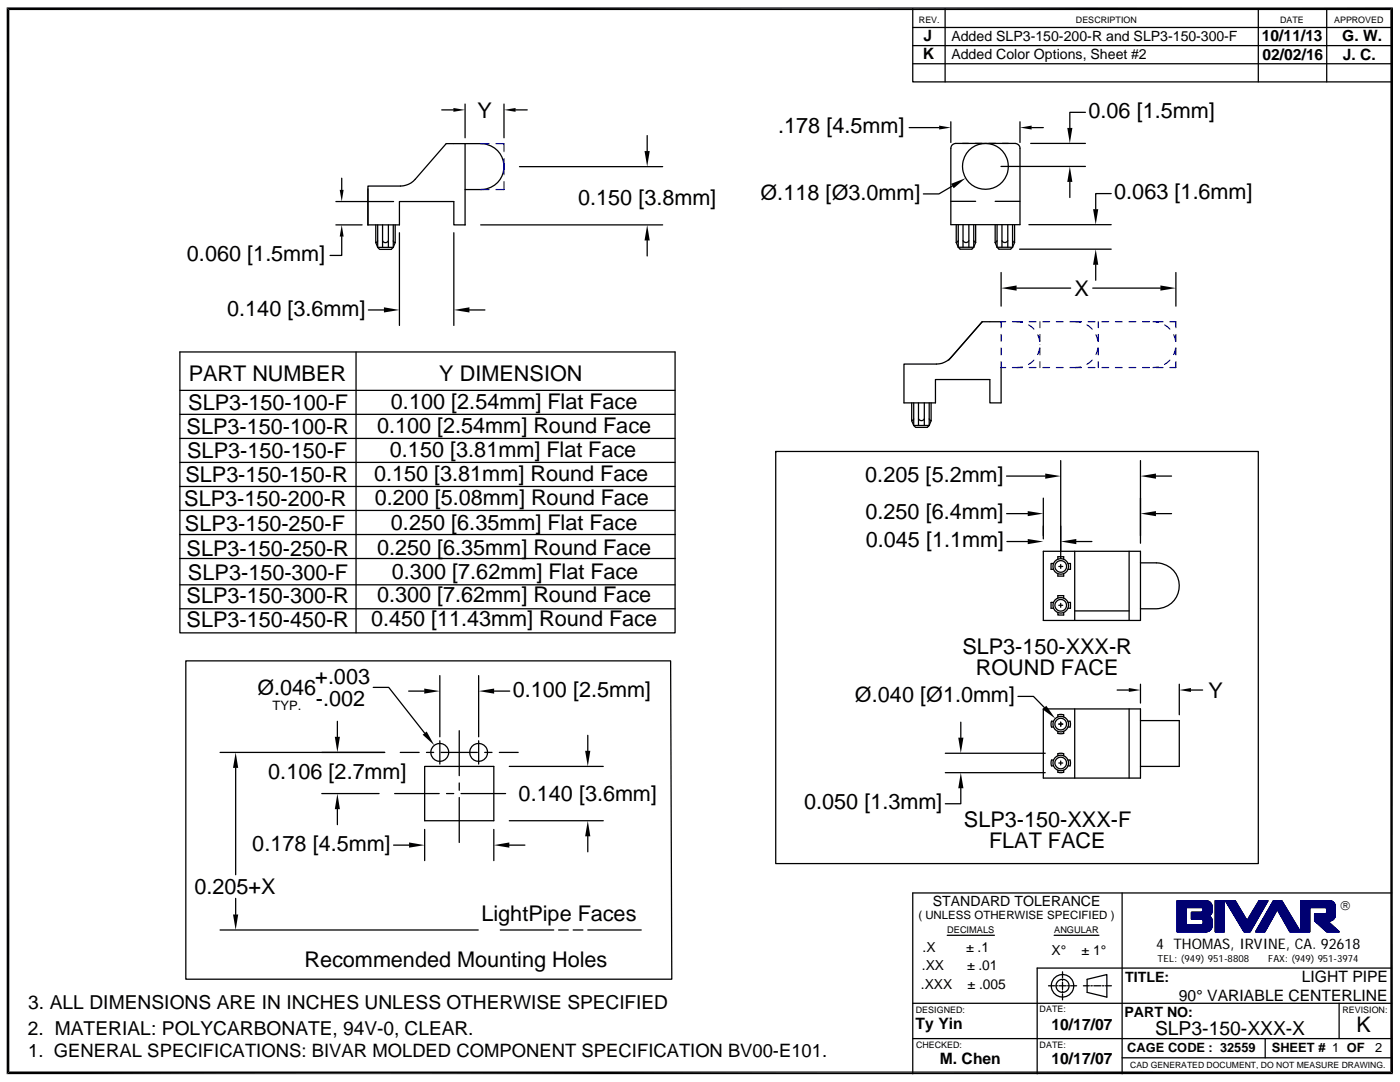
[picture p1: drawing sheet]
<svg xmlns="http://www.w3.org/2000/svg" width="279mm" height="216mm" viewBox="0 0 279 216" stroke-linecap="round" stroke-linejoin="round" font-family="sans-serif">
<defs><g id="words">
<g font-size="4.3">
<text x="95.3" y="23.5">Y</text>
<text x="217.2" y="23.5">0.06 [1.5mm]</text>
<text x="155.3" y="26.6">.178 [4.5mm]</text>
<text x="115.4" y="41">0.150 [3.8mm]</text>
<text x="151.8" y="39.8">Ø.118 [Ø3.0mm]</text>
<text x="222.4" y="39.8">0.063 [1.6mm]</text>
<text x="37.3" y="52.1">0.060 [1.5mm]</text>
<text x="214.4" y="59">X</text>
<text x="45.3" y="63">0.140 [3.6mm]</text>
<text x="37.7" y="76">PART NUMBER</text>
<text x="87.7" y="76.1">Y DIMENSION</text>
<text x="37.5" y="81.7">SLP3-150-100-F</text>
<text x="78" y="81.6">0.100 [2.54mm] Flat Face</text>
<text x="37.2" y="86.6">SLP3-150-100-R</text>
<text x="75.2" y="86.3">0.100 [2.54mm] Round Face</text>
<text x="37.3" y="91.4">SLP3-150-150-F</text>
<text x="74.7" y="96">0.150 [3.81mm] Round Face</text>
<text x="77.8" y="91.2">0.150 [3.81mm] Flat Face</text>
<text x="36.8" y="100.9">SLP3-150-200-R</text>
<text x="37" y="96.3">SLP3-150-150-R</text>
<text x="74.8" y="100.7">0.200 [5.08mm] Round Face</text>
<text x="172.7" y="96.1">0.205 [5.2mm]</text>
<text x="36.9" y="106">SLP3-150-250-F</text>
<text x="78" y="105.8">0.250 [6.35mm] Flat Face</text>
<text x="172.7" y="103.6">0.250 [6.4mm]</text>
<text x="37.2" y="111">SLP3-150-250-R</text>
<text x="75.2" y="110.7">0.250 [6.35mm] Round Face</text>
<text x="172.8" y="109.2">0.045 [1.1mm]</text>
<text x="37.5" y="115.7">SLP3-150-300-F</text>
<text x="78.2" y="115.5">0.300 [7.62mm] Flat Face</text>
<text x="37.2" y="125.2">SLP3-150-450-R</text>
<text x="37.2" y="120.4">SLP3-150-300-R</text>
<text x="74" y="125">0.450 [11.43mm] Round Face</text>
<text x="75.2" y="120.2">0.300 [7.62mm] Round Face</text>
<text x="192.1" y="130.4">SLP3-150-XXX-R</text>
<text x="62.9" y="136.6">+.003</text>
<text x="194.7" y="134.7">ROUND FACE</text>
<text x="51.4" y="138.6">Ø.046</text>
<text x="63" y="140.8">-.002</text>
<text x="102.3" y="139">0.100 [2.5mm]</text>
<text x="170.6" y="140.1">Ø.040 [Ø1.0mm]</text>
<text x="241.2" y="139.2">Y</text>
<text x="53.5" y="155.4">0.106 [2.7mm]</text>
<text x="103.5" y="159.8">0.140 [3.6mm]</text>
<text x="160.5" y="161.5">0.050 [1.3mm]</text>
<text x="192.4" y="165">SLP3-150-XXX-F</text>
<text x="50.4" y="169.8">0.178 [4.5mm]</text>
<text x="197.4" y="169.3">FLAT FACE</text>
<text x="38.8" y="178.4">0.205+X</text>
<text x="96.1" y="183.8">LightPipe Faces</text>
<text x="60.7" y="192.9">Recommended Mounting Holes</text>
<text x="270.7" y="206">K</text>
</g>
<text font-size="3.9" x="230.5" y="206.5">SLP3-150-XXX-X</text>
<g font-size="3.8">
<text x="5.6" y="201.3">3. ALL DIMENSIONS ARE IN INCHES UNLESS OTHERWISE SPECIFIED</text>
<text x="5.5" y="206.5">2. MATERIAL: POLYCARBONATE, 94V-0, CLEAR.</text>
</g>
<text font-size="3.7" x="5.6" y="210.9">1. GENERAL SPECIFICATIONS: BIVAR MOLDED COMPONENT SPECIFICATION BV00-E101.</text>
<g font-size="3.1">
<text x="184.1" y="11.8">K</text>
<text x="184.3" y="8.2">J</text>
<text x="251.8" y="8.3">10/11/13</text>
<text x="252" y="11.9">02/02/16</text>
<text x="267.9" y="8.3">G. W.</text>
<text x="268" y="11.9">J. C.</text>
<text x="259.8" y="196">LIGHT PIPE</text>
<text x="235.3" y="199.8">90° VARIABLE CENTERLINE</text>
<text x="182.7" y="205.4">Ty Yin</text>
<text x="209.8" y="205.5">10/17/07</text>
<text x="187.6" y="212.3">M. Chen</text>
<text x="209.8" y="212.3">10/17/07</text>
</g>
<text font-size="2.9" x="230.8" y="189.3">4 THOMAS, IRVINE, CA. 92618</text>
<g font-size="2.8">
<text x="189.9" y="8.1">Added SLP3-150-200-R and SLP3-150-300-F</text>
<text x="189.9" y="11.8">Added Color Options, Sheet #2</text>
<text x="186.2" y="180.8">STANDARD TOLERANCE</text>
<text x="184.1" y="189.9">.X</text>
<text x="192.8" y="189.9">± .1</text>
<text x="209.9" y="190.6">X°</text>
<text x="215.9" y="190.6">± 1°</text>
<text x="183.8" y="197.3">.XXX</text>
<text x="184" y="193.5">.XX</text>
<text x="193" y="193.5">± .01</text>
<text x="193.1" y="197.3">± .005</text>
<text x="224.5" y="195.9">TITLE:</text>
<text x="224.4" y="202.9">PART NO:</text>
</g>
<g font-size="2.6">
<text x="54.4" y="141.6">TYP.</text>
<text x="267.5" y="181.5">®</text>
<text x="225" y="210">CAGE CODE : 32559</text>
<text x="253.8" y="209.9">SHEET # 1 OF</text>
<text x="274.4" y="209.8">2</text>
</g>
<text font-size="2.3" x="183.3" y="183.4">( UNLESS OTHERWISE SPECIFIED )</text>
<g font-size="2">
<text x="231" y="191.9">TEL: (949) 951-8808</text>
<text x="253.1" y="191.9">FAX: (949) 951-3974</text>
</g>
<g font-size="1.8">
<text x="183.4" y="4.6">REV.</text>
<text x="214.7" y="4.6">DESCRIPTION</text>
<text x="255.5" y="4.6">DATE</text>
<text x="266.2" y="4.6">APPROVED</text>
<text x="189" y="186.2">DECIMALS</text>
<text x="210.4" y="186.2">ANGULAR</text>
<text x="182.8" y="202">DESIGNED:</text>
<text x="207.5" y="202">DATE:</text>
<text x="267.9" y="202">REVISION:</text>
<text x="182.8" y="209.1">CHECKED:</text>
<text x="207.5" y="209">DATE:</text>
</g>
<text font-size="1.7" x="225.6" y="213.1">CAD GENERATED DOCUMENT, DO NOT MEASURE DRAWING.</text>
</g></defs>
<g fill="none" stroke="#000" stroke-width=".25">
<path d="M68.2 35.6v2.3M79.9 37.1h.6a4 4 0 0 0 2.3-1.3l6.2-7.1h7a4.6 4.6 0 0 1 4.6 4.5 4.6 4.6 0 0 1-4.6 4.6h-3.2M88.2 21.9h2.3M92.8 28.7v16.2h-2.2v-4.7h-10.9v4.7h-6.3v-7.2M92.8 20.8v6.7M100.6 20.8v6.7M102.9 21.9h2.3M181.4 25.5h6M189.8 24.3v4.1M190 28.9l.7-.3h11.9l.7 .3 .3 .7v15.2h-13.8v-15.2zM190.1 37.1l-2.7 1.6h-3.1M199.8 33.2h16.8"/>
<path d="M203.6 24.3v4.1M205.7 28.6h10.9M205.9 25.5h2.3M213.5 36.3v3.1M216.6 22.4h-3.1v3.1M221.8 38.6h-3.1v3.1M67 44.9h5.3M67 40.2h11.5M68.2 47.2v3.8h-2.3M75.4 44.9v4.5l.4 .4h2.3l.4-.4h-3.1l-.4-1v-3.5M76.3 44.9v4.5M77.5 44.9v4.5"/>
<path d="M78.5 44.9v4.5l.4-1v-3.5M79.7 46.4v18.5M90.6 46.4v18.5M189.8 40.2h4.9M190.8 44.8v3.6l.4 .9 .4 .4h2.4l.3-.4 .4-.9v-3.6M191.2 44.8v4.5h3.1v-4.5M192.2 44.8v4.5M193.4 44.8v4.5M198.6 44.8v3.6l.4 .9 .4 .4h2.3l.4-.4 .4-.9v-3.6M198.6 40.2h5M199 44.8v4.5h3.1v-4.5M200 44.8v4.5"/>
<path d="M201.1 44.8v4.5M203.5 49.7h18.3M205.3 44.8h16.5M218.7 52.8v3.1M73.5 61.8h3.1M93.7 61.8h3.1M200.9 95h7.7M208.2 99.4v7.5M211.7 91.9v19.5M227.6 91.9v16.5M230.7 95h3.1M200.9 102.5h4.2"/>
<path d="M208.2 110h19.4v13.8h-19.4zM210.3 112.4h-.5v1.2h.5M211.1 111.6v-.5h1.2v.5M211.1 119.3v-.4h1.2v.4M211.3 113h.8M211.7 112.6v.8M212.3 114.5v.5h-1.2v-.5M213.1 112.4h.5v1.2h-.5M214.5 110v13.8M225.3 110v13.8M227.6 112.3h3.2a4.6 4.6 0 0 1 4.5 4.6 4.6 4.6 0 0 1-4.5 4.6h-3.2M230.7 102.5h3.1"/>
<path d="M210.2 120.2h-.4v1.2h.4M211.3 120.8h.8M211.7 120.4v.8M212.3 122.2v.5h-1.2v-.5M213.1 120.2h.5v1.2h-.5M208.2 141.5h19.4v13.8h-19.4zM209.8 151.7h.4M209.8 152.8h.4M211.1 150.4v.4M211.1 153.7v.4M211.3 144.5h.8M211.3 152.3h.8"/>
<path d="M211.7 144.1v.8M211.7 151.8v.8M212.3 150.4v.4M212.3 153.7v.4M213.1 151.7h.5M213.1 152.8h.5M214.5 141.5v13.8M225.3 141.5v13.8M227.6 143.8h7.8v9.1h-7.8M182.2 178.2v36.1M223.9 178.2v36.1"/>
<circle cx="196.7" cy="33.2" r="4.6"/>
<circle cx="211.7" cy="113" r="1.16"/>
<circle cx="211.7" cy="113" r="1.55"/>
<circle cx="211.7" cy="120.8" r="1.16"/>
<circle cx="211.7" cy="120.8" r="1.55"/>
<circle cx="211.7" cy="152.2" r="1.16"/>
<circle cx="211.7" cy="152.2" r="1.55"/>
</g>
<g fill="#000">
<path d="M1.3 1.5l.6 212.3-.6 .5zM1.3 1.5l.6 .5v211.8zM1.9 2l276.1-.5-.5 .5zM1.3 1.5h276.7l-276.1 .5zM67.8 37.9h.8l-.4 2.3zM90.5 21.5l2.3 .4-2.3 .4zM100.6 21.9l2.3-.4v.8zM187.4 25.1l2.4 .4-2.4 .3zM189.8 36.7l2.9-1.2-2.4 2.1zM203.6 25.5l2.3-.4v.7zM213.5 33.2l.5 3.1h-1zM213 25.5h1l-.5 3.1z"/>
<path d="M68.2 44.9l.4 2.3h-.8zM218.7 49.7l.5 3.1h-1.1zM218.1 41.7h1.1l-.5 3.1zM76.6 61.3l3.1 .5-3.1 .6zM90.6 61.8l3.1-.5v1.1zM208.6 94.5l3.1 .5-3.1 .5zM227.6 95l3.1-.5v1zM205.1 102l3.1 .5-3.1 .5zM227.6 102.5l3.1-.5v1zM1.3 214.3l276.2-.5 .5 .5zM1.3 214.3l.6-.5h275.6zM277.5 2l.5 212.3-.5-.5z"/>
<path d="M277.5 2l.5-.5v212.8z"/>
</g>
<path d="M90.6 28.7h.1M92.8 28.7h.1M100.6 33.3h.1M73.4 44.9h.1M92.8 44.9h.1" fill="none" stroke="#000" stroke-width=".2"/>
<path d="M234.9 179.7h5.8a1.23 1.23 0 0 1 1.2 1.3v1.1l-.5 .6 .3 .4a2.25 2.25 0 0 1-.4 2.7l-.6 .1h-5.8zM242.5 179.7h1.8v6.2h-1.8zM244.6 179.7h1.9l2.4 4 2.4-4h1.7l-3.5 6.2h-1.2zM259.6 179.7h5.7a1.12 1.12 0 0 1 1.2 1.1v1.8l-.2 .6a1.25 1.25 0 0 1-1.4 .5l2.4 2.2h-2.5l-2.4-2.2v-1.3l2.2-.1 .2-.2v-.7l-.2-.3h-3.2v4.8h-1.8zM236.7 181.1h3.1l.3 .1v.6l-.1 .2-2.2 .1v1.3l2.2 .1 .1 .2-.1 .8h-3.3z" fill="none" stroke="#000071" stroke-width=".25"/>
<path d="M234.9 179.7h5.8" fill="none" stroke="#000071" stroke-width=".2"/>
<g fill="#000071">
<path d="M242.5 179.7h1.8z"/>
<path d="M244.6 179.7h1.9z"/>
<path d="M251.3 179.7h1.7z"/>
<path d="M254.1 179.7h1.7z"/>
</g>
<path d="M234.9 179.7h6.1M259.6 179.7h5.7" fill="none" stroke="#000071" stroke-width=".2"/>
<g fill="#000071">
<path d="M242.5 179.7l1.8 .1z"/>
<path d="M244.6 179.7l1.9 .1z"/>
<path d="M251.3 179.7l1.7 .1z"/>
<path d="M251.3 179.7h1.7z"/>
<path d="M254.1 179.7l1.7 .1z"/>
</g>
<path d="M234.9 179.8h6.1M259.6 179.7h6" fill="none" stroke="#000071" stroke-width=".2"/>
<g fill="#000071">
<path d="M242.5 179.8h1.8z"/>
<path d="M244.6 179.8h1.9z"/>
<path d="M251.2 179.8h1.8z"/>
<path d="M254.1 179.8h1.7z"/>
</g>
<path d="M234.9 179.8h6.4M259.6 179.8h6.1" fill="none" stroke="#000071" stroke-width=".2"/>
<g fill="#000071">
<path d="M242.5 179.8l1.8 .1h-1.8z"/>
<path d="M242.5 179.8h1.8v.1z"/>
<path d="M244.6 179.8l2 .1h-1.9z"/>
<path d="M244.6 179.8h1.9l.1 .1z"/>
<path d="M251.2 179.8l1.7 .1h-1.7z"/>
<path d="M251.2 179.8h1.8l-.1 .1z"/>
<path d="M254.1 179.8l1.8 .1h-1.8z"/>
<path d="M254.1 179.8h1.7l.1 .1z"/>
</g>
<path d="M234.9 179.9h6.4M259.6 179.8h6.3" fill="none" stroke="#000071" stroke-width=".2"/>
<g fill="#000071">
<path d="M242.5 179.9h1.8z"/>
<path d="M244.7 179.9h1.9z"/>
<path d="M251.2 179.9h1.7z"/>
<path d="M254 179.9h1.9z"/>
<path d="M254.1 179.9h1.8z"/>
</g>
<path d="M234.9 180h6.6M259.6 179.9h6.3" fill="none" stroke="#000071" stroke-width=".2"/>
<g fill="#000071">
<path d="M242.5 179.9l1.8 .2h-1.8z"/>
<path d="M242.5 179.9h1.8v.2z"/>
</g>
<path d="M244.7 180h2" fill="none" stroke="#000071" stroke-width=".2"/>
<g fill="#000071">
<path d="M251.2 179.9l1.7 .2h-1.8z"/>
<path d="M251.2 179.9h1.7v.2z"/>
</g>
<path d="M254 180h2" fill="none" stroke="#000071" stroke-width=".2"/>
<path d="M254 179.9h1.9l.1 .2z" fill="#000071"/>
<path d="M259.6 180h6.5M234.9 180.1h6.7" fill="none" stroke="#000071" stroke-width=".2"/>
<g fill="#000071">
<path d="M242.5 180.1h1.8z"/>
<path d="M244.8 180.1h1.9z"/>
<path d="M251.1 180.1h1.7z"/>
<path d="M251.1 180.1h1.8z"/>
</g>
<path d="M253.9 180.1h2.1M259.6 180.1h6.6" fill="none" stroke="#000071" stroke-width=".2"/>
<path d="M234.9 180.2h6.8" fill="none" stroke="#000071" stroke-width=".21"/>
<g fill="#000071">
<path d="M242.5 180.1l1.8 .2h-1.8z"/>
<path d="M242.5 180.1h1.8v.2z"/>
</g>
<path d="M244.8 180.2h2" fill="none" stroke="#000071" stroke-width=".21"/>
<g fill="#000071">
<path d="M251.1 180.1l1.6 .2h-1.8z"/>
<path d="M251.1 180.1h1.7l-.1 .2z"/>
</g>
<path d="M253.8 180.2h2.3M259.6 180.2h6.7" fill="none" stroke="#000071" stroke-width=".21"/>
<path d="M234.9 180.3h6.8" fill="none" stroke="#000071" stroke-width=".2"/>
<g fill="#000071">
<path d="M242.5 180.3h1.8z"/>
<path d="M244.9 180.3h2z"/>
<path d="M250.9 180.3h1.8z"/>
</g>
<path d="M253.8 180.3h2.4M259.6 180.3h6.7" fill="none" stroke="#000071" stroke-width=".2"/>
<path d="M234.9 180.4h6.9" fill="none" stroke="#000071" stroke-width=".21"/>
<g fill="#000071">
<path d="M242.5 180.3l1.8 .3h-1.8z"/>
<path d="M242.5 180.3h1.8v.3z"/>
</g>
<path d="M244.9 180.4h2.1" fill="none" stroke="#000071" stroke-width=".21"/>
<g fill="#000071">
<path d="M250.9 180.3l1.7 .3h-1.8z"/>
<path d="M250.9 180.3h1.8l-.1 .3z"/>
</g>
<path d="M253.7 180.4h2.6M259.6 180.4h6.8" fill="none" stroke="#000071" stroke-width=".21"/>
<path d="M234.9 180.6h7" fill="none" stroke="#000071" stroke-width=".2"/>
<g fill="#000071">
<path d="M242.5 180.6h1.8z"/>
<path d="M245.1 180.6h2z"/>
<path d="M250.8 180.6h1.7z"/>
<path d="M250.8 180.6h1.8z"/>
</g>
<path d="M253.6 180.6h2.7M259.6 180.6h6.8" fill="none" stroke="#000071" stroke-width=".2"/>
<path d="M234.9 180.7h7" fill="none" stroke="#000071" stroke-width=".21"/>
<g fill="#000071">
<path d="M242.5 180.6l1.8 .2h-1.8z"/>
<path d="M242.5 180.6h1.8v.2z"/>
</g>
<path d="M245.1 180.7h2.1" fill="none" stroke="#000071" stroke-width=".21"/>
<g fill="#000071">
<path d="M250.7 180.6l1.7 .2h-1.8z"/>
<path d="M250.7 180.6h1.8l-.1 .2z"/>
</g>
<path d="M253.5 180.7h3M259.6 180.7h6.9" fill="none" stroke="#000071" stroke-width=".21"/>
<path d="M234.9 180.9h7" fill="none" stroke="#000071" stroke-width=".2"/>
<g fill="#000071">
<path d="M242.5 180.8l1.8 .2h-1.8z"/>
<path d="M242.5 180.8h1.8v.2z"/>
</g>
<path d="M245.2 180.9h2" fill="none" stroke="#000071" stroke-width=".2"/>
<g fill="#000071">
<path d="M250.6 180.8l1.7 .2h-1.8z"/>
<path d="M250.6 180.8h1.8l-.1 .2z"/>
</g>
<path d="M234.9 181h7M253.4 180.9h3.1M259.6 180.9h6.9" fill="none" stroke="#000071" stroke-width=".2"/>
<g fill="#000071">
<path d="M242.5 181l1.8 .1h-1.8z"/>
<path d="M242.5 181h1.8v.1z"/>
</g>
<path d="M245.3 181h2" fill="none" stroke="#000071" stroke-width=".2"/>
<g fill="#000071">
<path d="M250.5 181l1.8 .1h-1.8z"/>
<path d="M250.5 181h1.8v.1z"/>
</g>
<path d="M236.7 181.1h3.1M253.4 181h3.2M259.6 181h6.9M261.4 181.1h3.1" fill="none" stroke="#000071" stroke-width=".2"/>
<path d="M234.9 181.1h1.8z" fill="#000071"/>
<path d="M239.8 181.1h2.1" fill="none" stroke="#000071" stroke-width=".2"/>
<g fill="#000071">
<path d="M242.5 181.1h1.8z"/>
<path d="M245.4 181.1h1.9z"/>
<path d="M250.5 181.1h1.7z"/>
<path d="M250.5 181.1h1.8z"/>
</g>
<path d="M253.3 181.1h3.3" fill="none" stroke="#000071" stroke-width=".2"/>
<g fill="#000071">
<path d="M259.6 181.1h1.8z"/>
<path d="M264.5 181.1h2z"/>
<path d="M234.9 181.1l1.8 .1h-1.8z"/>
<path d="M234.9 181.1h1.8v.1z"/>
<path d="M240 181.1l1.9 .1h-1.8z"/>
<path d="M240 181.1h1.9v.1z"/>
<path d="M242.5 181.1l1.8 .1h-1.8z"/>
<path d="M242.5 181.1h1.8v.1z"/>
<path d="M245.4 181.1l2 .1h-1.9z"/>
<path d="M245.4 181.1h1.9l.1 .1z"/>
<path d="M250.4 181.1l1.8 .1h-1.8z"/>
<path d="M250.4 181.1h1.8v.1z"/>
</g>
<path d="M253.3 181.2h3.4" fill="none" stroke="#000071" stroke-width=".2"/>
<g fill="#000071">
<path d="M259.6 181.1l1.8 .1h-1.8z"/>
<path d="M259.6 181.1h1.8v.1z"/>
<path d="M264.6 181.1l1.9 .1z"/>
<path d="M264.6 181.1h1.9v.1z"/>
<path d="M234.9 181.2l1.8 .2h-1.8z"/>
<path d="M234.9 181.2h1.8v.2z"/>
<path d="M240.1 181.2l1.8 .2h-1.8z"/>
<path d="M240.1 181.2h1.8v.2z"/>
<path d="M242.5 181.2l1.8 .2h-1.8z"/>
<path d="M242.5 181.2h1.8v.2z"/>
</g>
<path d="M245.5 181.3h2" fill="none" stroke="#000071" stroke-width=".2"/>
<g fill="#000071">
<path d="M250.4 181.2l1.7 .2h-1.8z"/>
<path d="M250.4 181.2h1.8l-.1 .2z"/>
</g>
<path d="M253.2 181.3h3.6" fill="none" stroke="#000071" stroke-width=".2"/>
<g fill="#000071">
<path d="M259.6 181.2l1.8 .2h-1.8z"/>
<path d="M259.6 181.2h1.8v.2z"/>
<path d="M264.7 181.2l1.8 .2h-1.7z"/>
<path d="M264.7 181.2h1.8v.2z"/>
<path d="M234.9 181.4l1.8 .1z"/>
<path d="M240.1 181.4l1.8 .1z"/>
<path d="M242.5 181.4l1.8 .1z"/>
<path d="M245.6 181.4l1.9 .1z"/>
<path d="M250.3 181.4l1.8 .1z"/>
<path d="M250.3 181.4h1.8z"/>
</g>
<path d="M253.2 181.4h3.6" fill="none" stroke="#000071" stroke-width=".2"/>
<g fill="#000071">
<path d="M259.6 181.4l1.8 .1z"/>
<path d="M264.8 181.4l1.7 .1z"/>
<path d="M234.9 181.5l1.8 .3h-1.8z"/>
<path d="M234.9 181.5h1.8v.3z"/>
<path d="M240.1 181.5l1.8 .3h-1.8z"/>
<path d="M240.1 181.5h1.8v.3z"/>
<path d="M242.5 181.5l1.8 .3h-1.8z"/>
<path d="M242.5 181.5h1.8v.3z"/>
</g>
<path d="M245.6 181.6h2.1" fill="none" stroke="#000071" stroke-width=".3"/>
<g fill="#000071">
<path d="M250.2 181.5l1.7 .3h-1.9z"/>
<path d="M250.2 181.5h1.9l-.2 .3z"/>
<path d="M253.2 181.5l1.5 .3h-1.7z"/>
<path d="M253.2 181.5h1.7l-.2 .3z"/>
</g>
<path d="M254.9 181.6h2.1" fill="none" stroke="#000071" stroke-width=".3"/>
<g fill="#000071">
<path d="M259.6 181.5l1.8 .3h-1.8z"/>
<path d="M259.6 181.5h1.8v.3z"/>
<path d="M264.8 181.5l1.7 .3h-1.7z"/>
<path d="M264.8 181.5h1.7v.3z"/>
<path d="M234.9 181.8h1.8z"/>
<path d="M240.1 181.8h1.8z"/>
<path d="M242.5 181.8h1.8z"/>
<path d="M245.8 181.8h2z"/>
<path d="M250 181.8h1.8z"/>
<path d="M250 181.8h1.9z"/>
<path d="M253 181.8h1.7z"/>
<path d="M255.1 181.8h1.9z"/>
<path d="M259.6 181.8h1.8z"/>
<path d="M264.8 181.8h1.7z"/>
<path d="M234.9 181.8l1.8 .1z"/>
<path d="M240.1 181.8l1.8 .1z"/>
<path d="M242.5 181.8l1.8 .1z"/>
<path d="M245.8 181.8l2 .1z"/>
<path d="M250 181.8l1.8 .1h-1.8z"/>
<path d="M252.9 181.8l1.8 .1z"/>
<path d="M252.9 181.8h1.8z"/>
<path d="M255.1 181.8l2 .1z"/>
<path d="M259.6 181.8l1.8 .1z"/>
<path d="M264.8 181.8l1.7 .1z"/>
<path d="M234.9 181.9l1.8 .1h-1.8z"/>
<path d="M234.9 181.9h1.8v.1z"/>
<path d="M240.1 181.9l1.8 .1h-1.9z"/>
<path d="M240.1 181.9h1.8v.1z"/>
<path d="M242.5 181.9l1.8 .1h-1.8z"/>
<path d="M242.5 181.9h1.8v.1z"/>
</g>
<path d="M245.9 182h2" fill="none" stroke="#000071" stroke-width=".2"/>
<g fill="#000071">
<path d="M250 181.9l1.7 .1h-1.8z"/>
<path d="M250 181.9h1.8l-.1 .1z"/>
<path d="M252.9 181.9l1.7 .1h-1.8z"/>
<path d="M252.9 181.9h1.8l-.1 .1z"/>
<path d="M255.2 181.9l2 .1h-2z"/>
<path d="M255.2 181.9h1.9l.1 .1z"/>
<path d="M259.6 181.9l1.8 .1h-1.8z"/>
<path d="M259.6 181.9h1.8v.1z"/>
<path d="M264.8 181.9l1.7 .1h-1.7z"/>
<path d="M264.8 181.9h1.7v.1z"/>
<path d="M234.9 182l1.8 .1z"/>
</g>
<path d="M239.9 182h2" fill="none" stroke="#000071" stroke-width=".2"/>
<g fill="#000071">
<path d="M240 182l1.9 .1z"/>
<path d="M242.5 182l1.8 .1z"/>
<path d="M245.9 182l2 .1z"/>
<path d="M249.9 182.1h1.8z"/>
<path d="M249.9 182h1.8z"/>
<path d="M252.8 182.1h1.8z"/>
<path d="M252.8 182l1.8 .1z"/>
<path d="M255.2 182l2 .1z"/>
<path d="M259.6 182l1.8 .1z"/>
<path d="M264.8 182l1.7 .1z"/>
<path d="M234.9 182.1h1.8z"/>
</g>
<path d="M239.8 182.1h2.1" fill="none" stroke="#000071" stroke-width=".2"/>
<g fill="#000071">
<path d="M242.5 182.1h1.8z"/>
<path d="M246 182.1h1.9z"/>
<path d="M249.9 182.1h1.8z"/>
<path d="M252.8 182.1h1.8z"/>
<path d="M255.2 182.1h2z"/>
<path d="M259.6 182.1h1.8z"/>
<path d="M264.8 182.1h1.7z"/>
</g>
<path d="M237.8 182.1h2" fill="none" stroke="#000071" stroke-width=".2"/>
<path d="M234.9 182.1h1.8z" fill="#000071"/>
<path d="M237.8 182.1h4.1" fill="none" stroke="#000071" stroke-width=".2"/>
<g fill="#000071">
<path d="M242.5 182.1h1.8z"/>
<path d="M246 182.1h1.9z"/>
<path d="M249.9 182.1h1.8z"/>
<path d="M252.8 182.1h1.7z"/>
<path d="M252.8 182.1h1.8z"/>
<path d="M255.3 182.1h1.9z"/>
<path d="M259.6 182.1h1.8z"/>
<path d="M264.8 182.1h1.7z"/>
<path d="M234.9 182.1l1.8 .1z"/>
</g>
<path d="M237.8 182.2h4.1" fill="none" stroke="#000071" stroke-width=".2"/>
<g fill="#000071">
<path d="M242.5 182.1l1.8 .1z"/>
<path d="M246 182.1l2 .1z"/>
<path d="M249.8 182.1l1.8 .1z"/>
<path d="M249.8 182.1h1.9z"/>
<path d="M252.8 182.1l1.7 .1z"/>
<path d="M252.8 182.1h1.7z"/>
<path d="M255.3 182.1l2 .1z"/>
<path d="M259.6 182.1l1.8 .1z"/>
<path d="M264.8 182.1l1.7 .1z"/>
<path d="M234.9 182.2l1.8 .1h-1.8z"/>
<path d="M234.9 182.2h1.8v.1z"/>
</g>
<path d="M237.8 182.3h4" fill="none" stroke="#000071" stroke-width=".2"/>
<g fill="#000071">
<path d="M242.5 182.2l1.8 .1h-1.8z"/>
<path d="M242.5 182.2h1.8v.1z"/>
<path d="M246.1 182.2l2 .1h-2z"/>
<path d="M246.1 182.2h1.9l.1 .1z"/>
<path d="M249.8 182.2l1.7 .1h-1.8z"/>
<path d="M249.8 182.2h1.8l-.1 .1z"/>
<path d="M252.7 182.2l1.7 .1h-1.7z"/>
<path d="M252.7 182.2h1.8l-.1 .1z"/>
</g>
<path d="M255.3 182.3h2" fill="none" stroke="#000071" stroke-width=".2"/>
<g fill="#000071">
<path d="M259.6 182.2l1.8 .1h-1.8z"/>
<path d="M259.6 182.2h1.8v.1z"/>
<path d="M264.6 182.3l.1-.1 1.8 .1z"/>
<path d="M264.7 182.2h1.8v.1z"/>
<path d="M234.9 182.3l1.8 .1z"/>
</g>
<path d="M237.8 182.3h4" fill="none" stroke="#000071" stroke-width=".2"/>
<g fill="#000071">
<path d="M242.5 182.3l1.8 .1z"/>
<path d="M246.1 182.3l2 .1z"/>
<path d="M249.7 182.4h1.8z"/>
<path d="M249.7 182.3h1.8z"/>
<path d="M252.7 182.3l1.7 .1z"/>
<path d="M252.7 182.3h1.7z"/>
<path d="M255.4 182.3l2 .1z"/>
<path d="M259.6 182.3l1.8 .1z"/>
<path d="M264.5 182.4h2z"/>
<path d="M264.6 182.3l1.9 .1z"/>
</g>
<path d="M262.4 182.4h2.1" fill="none" stroke="#000071" stroke-width=".2"/>
<path d="M234.9 182.4h1.8z" fill="#000071"/>
<path d="M237.8 182.4h3.9" fill="none" stroke="#000071" stroke-width=".2"/>
<g fill="#000071">
<path d="M242.5 182.4h1.8z"/>
<path d="M246.1 182.4h2z"/>
<path d="M249.7 182.4h1.8z"/>
<path d="M252.6 182.4h1.8z"/>
<path d="M255.4 182.4h2z"/>
<path d="M259.6 182.4h1.8z"/>
</g>
<path d="M262.4 182.4h4.1" fill="none" stroke="#000071" stroke-width=".2"/>
<g fill="#000071">
<path d="M234.9 182.4l1.8 .2h-1.8z"/>
<path d="M234.9 182.4h1.8v.2z"/>
</g>
<path d="M237.8 182.5h3.9" fill="none" stroke="#000071" stroke-width=".21"/>
<g fill="#000071">
<path d="M242.5 182.4l1.8 .2h-1.8z"/>
<path d="M242.5 182.4h1.8v.2z"/>
</g>
<path d="M246.2 182.5h2" fill="none" stroke="#000071" stroke-width=".21"/>
<g fill="#000071">
<path d="M249.7 182.4l1.7 .2h-1.9z"/>
<path d="M249.7 182.4h1.8l-.1 .2z"/>
<path d="M252.6 182.4l1.7 .2h-1.8z"/>
<path d="M252.6 182.4h1.8l-.1 .2z"/>
</g>
<path d="M255.5 182.5h2" fill="none" stroke="#000071" stroke-width=".21"/>
<g fill="#000071">
<path d="M259.6 182.4l1.8 .2h-1.8z"/>
<path d="M259.6 182.4h1.8v.2z"/>
</g>
<path d="M262.4 182.5h4.1" fill="none" stroke="#000071" stroke-width=".21"/>
<path d="M234.9 182.6h1.8z" fill="#000071"/>
<path d="M237.8 182.6h3.6" fill="none" stroke="#000071" stroke-width=".2"/>
<g fill="#000071">
<path d="M242.5 182.6h1.8z"/>
<path d="M246.3 182.6h1.9z"/>
<path d="M249.5 182.6h1.9z"/>
<path d="M252.5 182.6h1.8z"/>
<path d="M255.6 182.6h1.9z"/>
<path d="M259.6 182.6h1.8z"/>
</g>
<path d="M262.4 182.6h4.1" fill="none" stroke="#000071" stroke-width=".2"/>
<path d="M234.9 182.6l1.8 .1z" fill="#000071"/>
<path d="M237.8 182.7h3.6" fill="none" stroke="#000071" stroke-width=".2"/>
<g fill="#000071">
<path d="M242.5 182.6l1.8 .1z"/>
<path d="M246.3 182.6l2 .1z"/>
<path d="M249.5 182.6l1.8 .1z"/>
<path d="M249.5 182.6h1.9z"/>
<path d="M252.5 182.6l1.7 .1z"/>
<path d="M252.5 182.6h1.8z"/>
</g>
<path d="M255.6 182.7h2" fill="none" stroke="#000071" stroke-width=".2"/>
<path d="M259.6 182.6l1.8 .1z" fill="#000071"/>
<path d="M262.4 182.7h4.1" fill="none" stroke="#000071" stroke-width=".2"/>
<path d="M234.9 182.7l1.8 .1z" fill="#000071"/>
<path d="M237.8 182.8h3.6" fill="none" stroke="#000071" stroke-width=".2"/>
<g fill="#000071">
<path d="M242.5 182.7l1.8 .1z"/>
<path d="M246.4 182.7l1.9 .1z"/>
<path d="M249.5 182.7l1.8 .1h-1.9z"/>
<path d="M249.5 182.7h1.8z"/>
<path d="M252.4 182.7l1.8 .1h-1.8z"/>
<path d="M252.4 182.7h1.8z"/>
</g>
<path d="M255.6 182.8h2" fill="none" stroke="#000071" stroke-width=".2"/>
<path d="M259.6 182.7l1.8 .1z" fill="#000071"/>
<path d="M262.4 182.8h4.1" fill="none" stroke="#000071" stroke-width=".2"/>
<path d="M234.9 182.8l1.8 .1z" fill="#000071"/>
<path d="M237.8 182.8h3.6" fill="none" stroke="#000071" stroke-width=".2"/>
<g fill="#000071">
<path d="M242.5 182.8l1.8 .1z"/>
<path d="M246.4 182.8l2 .1z"/>
<path d="M249.4 182.8l1.8 .1z"/>
<path d="M249.4 182.8h1.9z"/>
<path d="M252.4 182.8l1.7 .1z"/>
<path d="M252.4 182.8h1.8z"/>
</g>
<path d="M255.7 182.8h2" fill="none" stroke="#000071" stroke-width=".2"/>
<path d="M259.6 182.8l1.8 .1z" fill="#000071"/>
<path d="M262.4 182.8h4" fill="none" stroke="#000071" stroke-width=".2"/>
<path d="M234.9 182.9h1.8z" fill="#000071"/>
<path d="M237.8 182.9h3.7" fill="none" stroke="#000071" stroke-width=".2"/>
<g fill="#000071">
<path d="M242.5 182.9h1.8z"/>
<path d="M246.5 182.9h1.9z"/>
<path d="M249.4 182.9h1.8z"/>
<path d="M252.3 182.9h1.8z"/>
<path d="M255.7 182.9h2z"/>
<path d="M259.6 182.9h1.8z"/>
</g>
<path d="M262.4 182.9h4" fill="none" stroke="#000071" stroke-width=".2"/>
<g fill="#000071">
<path d="M234.9 182.9l1.8 .2h-1.8z"/>
<path d="M234.9 182.9h1.8v.2z"/>
</g>
<path d="M237.8 183h3.9" fill="none" stroke="#000071" stroke-width=".2"/>
<g fill="#000071">
<path d="M242.5 182.9l1.8 .2h-1.8z"/>
<path d="M242.5 182.9h1.8v.2z"/>
</g>
<path d="M246.5 183h2" fill="none" stroke="#000071" stroke-width=".2"/>
<g fill="#000071">
<path d="M249.4 182.9l1.7 .2h-1.8z"/>
<path d="M249.4 182.9h1.8l-.1 .2z"/>
<path d="M252.3 182.9l1.7 .2h-1.8z"/>
<path d="M252.3 182.9h1.8l-.1 .2z"/>
</g>
<path d="M255.7 183h2.1" fill="none" stroke="#000071" stroke-width=".2"/>
<g fill="#000071">
<path d="M259.6 182.9l1.8 .2h-1.8z"/>
<path d="M259.6 182.9h1.8v.2z"/>
</g>
<path d="M262.4 183h4" fill="none" stroke="#000071" stroke-width=".2"/>
<path d="M234.9 183.1l1.8 .1z" fill="#000071"/>
<path d="M237.8 183.1h3.9" fill="none" stroke="#000071" stroke-width=".2"/>
<g fill="#000071">
<path d="M242.5 183.1l1.8 .1z"/>
<path d="M246.6 183.1l2 .1z"/>
<path d="M249.3 183.1l1.8 .1h-1.9z"/>
<path d="M249.3 183.1h1.8z"/>
<path d="M252.2 183.1l1.8 .1h-1.8z"/>
<path d="M252.2 183.1h1.8z"/>
</g>
<path d="M255.8 183.1h2.1" fill="none" stroke="#000071" stroke-width=".2"/>
<path d="M259.6 183.1l1.8 .1z" fill="#000071"/>
<path d="M262.4 183.1h4" fill="none" stroke="#000071" stroke-width=".2"/>
<g fill="#000071">
<path d="M234.9 183.2l1.8 .2h-1.8z"/>
<path d="M234.9 183.2h1.8v.2z"/>
</g>
<path d="M237.8 183.3h4.1" fill="none" stroke="#000071" stroke-width=".2"/>
<g fill="#000071">
<path d="M242.5 183.2l1.8 .2h-1.8z"/>
<path d="M242.5 183.2h1.8v.2z"/>
</g>
<path d="M246.6 183.3h2.1" fill="none" stroke="#000071" stroke-width=".2"/>
<g fill="#000071">
<path d="M249.2 183.2l1.8 .2h-1.9z"/>
<path d="M249.2 183.2h1.9l-.1 .2z"/>
<path d="M252.2 183.2l1.7 .2h-1.8z"/>
<path d="M252.2 183.2h1.8l-.1 .2z"/>
</g>
<path d="M255.9 183.3h2.1" fill="none" stroke="#000071" stroke-width=".2"/>
<g fill="#000071">
<path d="M259.6 183.2l1.8 .2h-1.8z"/>
<path d="M259.6 183.2h1.8v.2z"/>
</g>
<path d="M262.4 183.3h3.9" fill="none" stroke="#000071" stroke-width=".2"/>
<path d="M234.9 183.4h1.8z" fill="#000071"/>
<path d="M237.8 183.4h4.1" fill="none" stroke="#000071" stroke-width=".2"/>
<g fill="#000071">
<path d="M242.5 183.4h1.8z"/>
<path d="M246.8 183.4h1.9z"/>
<path d="M249.1 183.4h1.8z"/>
<path d="M249.1 183.4h1.9z"/>
<path d="M252.1 183.4h1.7z"/>
<path d="M252.1 183.4h1.8z"/>
</g>
<path d="M256 183.4h2" fill="none" stroke="#000071" stroke-width=".2"/>
<path d="M259.6 183.4h1.8z" fill="#000071"/>
<path d="M237.8 183.4h2M262.4 183.4h3.8" fill="none" stroke="#000071" stroke-width=".2"/>
<path d="M234.9 183.4h1.8z" fill="#000071"/>
<path d="M239.8 183.4h2.1" fill="none" stroke="#000071" stroke-width=".2"/>
<g fill="#000071">
<path d="M242.5 183.4h1.8z"/>
<path d="M246.8 183.4h1.9z"/>
<path d="M249.1 183.4h1.8z"/>
<path d="M252 183.4h1.8z"/>
<path d="M256 183.4h2z"/>
<path d="M259.6 183.4h1.8z"/>
</g>
<path d="M262.4 183.4h3.7" fill="none" stroke="#000071" stroke-width=".2"/>
<path d="M234.9 183.4l1.8 .1z" fill="#000071"/>
<path d="M239.8 183.4h2.1" fill="none" stroke="#000071" stroke-width=".2"/>
<g fill="#000071">
<path d="M242.5 183.4l1.8 .1z"/>
<path d="M246.8 183.4l1.9 .1z"/>
<path d="M249 183.5h1.9z"/>
<path d="M249.1 183.4h1.8z"/>
<path d="M252 183.4l1.8 .1z"/>
<path d="M252 183.4h1.8z"/>
</g>
<path d="M256 183.4h2" fill="none" stroke="#000071" stroke-width=".2"/>
<path d="M259.6 183.4l1.8 .1z" fill="#000071"/>
<path d="M262.4 183.4h3.7" fill="none" stroke="#000071" stroke-width=".2"/>
<g fill="#000071">
<path d="M234.9 183.5l1.8 .1h-1.8z"/>
<path d="M234.9 183.5h1.8v.1z"/>
<path d="M240 183.5l1.9 .1h-1.8z"/>
<path d="M240 183.5h1.9v.1z"/>
<path d="M242.5 183.5l1.8 .1h-1.8z"/>
<path d="M242.5 183.5h1.8v.1z"/>
<path d="M246.8 183.5l2 .1h-1.9z"/>
<path d="M246.8 183.5h1.9l.1 .1z"/>
<path d="M249 183.5l1.8 .1h-1.8z"/>
<path d="M249 183.5h1.9l-.1 .1z"/>
<path d="M252 183.5l1.7 .1h-1.8z"/>
<path d="M252 183.5h1.8l-.1 .1z"/>
</g>
<path d="M256 183.5h2.1" fill="none" stroke="#000071" stroke-width=".2"/>
<g fill="#000071">
<path d="M259.6 183.5l1.8 .1h-1.8z"/>
<path d="M259.6 183.5h1.8v.1z"/>
</g>
<path d="M262.4 183.5h3.7" fill="none" stroke="#000071" stroke-width=".2"/>
<g fill="#000071">
<path d="M234.9 183.6h1.8z"/>
<path d="M240.1 183.6h1.8z"/>
<path d="M242.5 183.6h1.8z"/>
<path d="M246.9 183.6h1.9z"/>
<path d="M249 183.6h1.8z"/>
<path d="M251.9 183.6h1.8z"/>
</g>
<path d="M256.1 183.6h2" fill="none" stroke="#000071" stroke-width=".2"/>
<path d="M259.6 183.6h1.8z" fill="#000071"/>
<path d="M262.4 183.6h3.6" fill="none" stroke="#000071" stroke-width=".2"/>
<g fill="#000071">
<path d="M234.9 183.6l1.8 .1z"/>
<path d="M240.1 183.6l1.8 .1z"/>
<path d="M242.5 183.6l1.8 .1z"/>
<path d="M246.9 183.6l2 .1z"/>
<path d="M248.9 183.6l1.9 .1z"/>
<path d="M248.9 183.6h1.9z"/>
<path d="M251.9 183.6l1.8 .1z"/>
<path d="M251.9 183.6h1.8z"/>
</g>
<path d="M256.1 183.6h2.1" fill="none" stroke="#000071" stroke-width=".2"/>
<path d="M259.6 183.6l1.8 .1z" fill="#000071"/>
<path d="M262.4 183.6h3.5" fill="none" stroke="#000071" stroke-width=".2"/>
<g fill="#000071">
<path d="M234.9 183.7h1.8z"/>
<path d="M240.1 183.7h1.8z"/>
<path d="M242.5 183.7h1.8z"/>
<path d="M246.9 183.7h2z"/>
<path d="M248.9 183.7h1.9z"/>
<path d="M251.9 183.7h1.8z"/>
</g>
<path d="M256.2 183.7h2" fill="none" stroke="#000071" stroke-width=".2"/>
<path d="M259.6 183.7h1.8z" fill="#000071"/>
<path d="M262.4 183.7h3.3" fill="none" stroke="#000071" stroke-width=".2"/>
<g fill="#000071">
<path d="M234.9 183.7h1.8z"/>
<path d="M240.1 183.7h1.8z"/>
<path d="M242.5 183.7h1.8z"/>
</g>
<path d="M247 183.7h3.8" fill="none" stroke="#000071" stroke-width=".2"/>
<path d="M251.9 183.7h1.8z" fill="#000071"/>
<path d="M256.2 183.7h2" fill="none" stroke="#000071" stroke-width=".2"/>
<path d="M259.6 183.7h1.8z" fill="#000071"/>
<path d="M262.4 183.7h3.2" fill="none" stroke="#000071" stroke-width=".2"/>
<g fill="#000071">
<path d="M234.9 183.7h1.8z"/>
<path d="M240.1 183.7h1.8z"/>
<path d="M242.5 183.7h1.8z"/>
</g>
<path d="M247 183.7h3.8" fill="none" stroke="#000071" stroke-width=".2"/>
<path d="M251.9 183.7h1.8z" fill="#000071"/>
<path d="M256.2 183.7h2" fill="none" stroke="#000071" stroke-width=".2"/>
<path d="M259.6 183.7h1.8z" fill="#000071"/>
<path d="M262.4 183.7h3.2" fill="none" stroke="#000071" stroke-width=".2"/>
<g fill="#000071">
<path d="M234.9 183.7h1.8z"/>
<path d="M240.1 183.7h1.8z"/>
<path d="M242.5 183.7h1.8z"/>
</g>
<path d="M247 183.7h3.8" fill="none" stroke="#000071" stroke-width=".2"/>
<path d="M251.9 183.7h1.8z" fill="#000071"/>
<path d="M256.2 183.7h2" fill="none" stroke="#000071" stroke-width=".2"/>
<path d="M259.6 183.7h1.8z" fill="#000071"/>
<path d="M262.4 183.7h3.2" fill="none" stroke="#000071" stroke-width=".2"/>
<g fill="#000071">
<path d="M264.9 183.7h.4z"/>
<path d="M234.9 183.7h1.8z"/>
<path d="M240.1 183.7h1.8z"/>
<path d="M242.5 183.7h1.8z"/>
</g>
<path d="M247 183.7h3.7" fill="none" stroke="#000071" stroke-width=".2"/>
<path d="M251.8 183.7h1.9z" fill="#000071"/>
<path d="M256.2 183.7h2" fill="none" stroke="#000071" stroke-width=".2"/>
<path d="M259.6 183.7h1.8z" fill="#000071"/>
<path d="M262.4 183.7h2.5" fill="none" stroke="#000071" stroke-width=".2"/>
<g fill="#000071">
<path d="M234.9 183.7l1.8 .5h-1.8z"/>
<path d="M234.9 183.7h1.8v.5z"/>
<path d="M240.1 183.7l1.8 .5h-1.8z"/>
<path d="M240.1 183.7h1.8v.5z"/>
<path d="M242.5 183.7l1.8 .5h-1.8z"/>
<path d="M242.5 183.7h1.8v.5z"/>
<path d="M247 183.7l3.5 .5h-3.2z"/>
<path d="M247 183.7h3.7l-.2 .5z"/>
<path d="M251.8 183.7l1.6 .5h-1.8z"/>
<path d="M251.8 183.7h1.9l-.3 .5z"/>
<path d="M256.2 183.7l2.3 .5h-2z"/>
<path d="M256.2 183.7h2l.3 .5z"/>
<path d="M259.6 183.7l1.8 .5h-1.8z"/>
<path d="M259.6 183.7h1.8v.5z"/>
<path d="M262.4 183.7l3 .5h-2.5z"/>
<path d="M262.4 183.7h2.5l.5 .5z"/>
<path d="M234.9 184.2l1.8 .2h-1.8z"/>
<path d="M234.9 184.2h1.8v.2z"/>
<path d="M240.1 184.2l1.8 .2h-1.8z"/>
<path d="M240.1 184.2h1.8v.2z"/>
<path d="M242.5 184.2l1.8 .2h-1.8z"/>
<path d="M242.5 184.2h1.8v.2z"/>
</g>
<path d="M247.3 184.3h3.2" fill="none" stroke="#000071" stroke-width=".2"/>
<g fill="#000071">
<path d="M251.6 184.2l1.7 .2h-1.8z"/>
<path d="M251.6 184.2h1.8l-.1 .2z"/>
</g>
<path d="M256.5 184.3h2.1" fill="none" stroke="#000071" stroke-width=".2"/>
<g fill="#000071">
<path d="M259.6 184.2l1.8 .2h-1.8z"/>
<path d="M259.6 184.2h1.8v.2z"/>
</g>
<path d="M262.9 184.3h2.7" fill="none" stroke="#000071" stroke-width=".2"/>
<g fill="#000071">
<path d="M234.9 184.4l1.8 .1h-1.8z"/>
<path d="M234.9 184.4h1.8v.1z"/>
<path d="M240 184.5l.1-.1 1.8 .1z"/>
<path d="M240.1 184.4h1.8v.1z"/>
<path d="M242.5 184.4l1.8 .1h-1.8z"/>
<path d="M242.5 184.4h1.8v.1z"/>
</g>
<path d="M247.4 184.4h3" fill="none" stroke="#000071" stroke-width=".2"/>
<g fill="#000071">
<path d="M251.5 184.4l1.7 .1h-1.8z"/>
<path d="M251.5 184.4h1.8l-.1 .1z"/>
</g>
<path d="M256.6 184.4h2.1" fill="none" stroke="#000071" stroke-width=".2"/>
<g fill="#000071">
<path d="M259.6 184.4l1.8 .1h-1.8z"/>
<path d="M259.6 184.4h1.8v.1z"/>
</g>
<path d="M263.1 184.4h2.6" fill="none" stroke="#000071" stroke-width=".2"/>
<path d="M234.9 184.5h1.8z" fill="#000071"/>
<path d="M239.8 184.5h2.1" fill="none" stroke="#000071" stroke-width=".2"/>
<g fill="#000071">
<path d="M240 184.5h1.9z"/>
<path d="M242.5 184.5h1.8z"/>
</g>
<path d="M247.4 184.5h2.9" fill="none" stroke="#000071" stroke-width=".2"/>
<path d="M251.4 184.5h1.8z" fill="#000071"/>
<path d="M256.6 184.5h2.1" fill="none" stroke="#000071" stroke-width=".2"/>
<path d="M259.6 184.5h1.8z" fill="#000071"/>
<path d="M234.9 184.6h7M236.7 184.5h3.1M263.2 184.5h2.5" fill="none" stroke="#000071" stroke-width=".2"/>
<g fill="#000071">
<path d="M242.5 184.5l1.8 .2h-1.8z"/>
<path d="M242.5 184.5h1.8v.2z"/>
</g>
<path d="M247.4 184.6h2.9" fill="none" stroke="#000071" stroke-width=".2"/>
<g fill="#000071">
<path d="M251.4 184.5l1.7 .2h-1.8z"/>
<path d="M251.4 184.5h1.8l-.1 .2z"/>
</g>
<path d="M256.6 184.6h2.2" fill="none" stroke="#000071" stroke-width=".2"/>
<g fill="#000071">
<path d="M259.6 184.5l1.8 .2h-1.8z"/>
<path d="M259.6 184.5h1.8v.2z"/>
</g>
<path d="M263.2 184.6h2.7" fill="none" stroke="#000071" stroke-width=".2"/>
<path d="M234.9 184.9h7" fill="none" stroke="#000071" stroke-width=".32"/>
<g fill="#000071">
<path d="M242.5 184.7l1.8 .3h-1.8z"/>
<path d="M242.5 184.7h1.8v.3z"/>
</g>
<path d="M247.5 184.9h2.7" fill="none" stroke="#000071" stroke-width=".32"/>
<g fill="#000071">
<path d="M251.3 184.7l1.6 .3h-1.8z"/>
<path d="M251.3 184.7h1.8l-.2 .3z"/>
</g>
<path d="M256.7 184.9h2.3" fill="none" stroke="#000071" stroke-width=".32"/>
<g fill="#000071">
<path d="M259.6 184.7l1.8 .3h-1.8z"/>
<path d="M259.6 184.7h1.8v.3z"/>
</g>
<path d="M263.4 184.9h2.9" fill="none" stroke="#000071" stroke-width=".32"/>
<path d="M234.9 185.2h7" fill="none" stroke="#000071" stroke-width=".3"/>
<g fill="#000071">
<path d="M242.5 185l1.8 .3h-1.8z"/>
<path d="M242.5 185h1.8v.3z"/>
</g>
<path d="M247.7 185.2h2.3" fill="none" stroke="#000071" stroke-width=".3"/>
<g fill="#000071">
<path d="M251.1 185l1.7 .3h-1.9z"/>
<path d="M251.1 185h1.8l-.1 .3z"/>
</g>
<path d="M256.9 185.2h2.2" fill="none" stroke="#000071" stroke-width=".3"/>
<g fill="#000071">
<path d="M259.6 185l1.8 .3h-1.8z"/>
<path d="M259.6 185h1.8v.3z"/>
</g>
<path d="M263.8 185.2h2.8" fill="none" stroke="#000071" stroke-width=".3"/>
<path d="M234.9 185.4h6.8" fill="none" stroke="#000071" stroke-width=".25"/>
<g fill="#000071">
<path d="M242.5 185.3l1.8 .3h-1.8z"/>
<path d="M242.5 185.3h1.8v.3z"/>
<path d="M247.9 185.3l1.8 .3h-1.6z"/>
<path d="M247.9 185.3h1.9l-.1 .3z"/>
<path d="M250.9 185.3l1.7 .3h-1.8z"/>
<path d="M250.9 185.3h1.9l-.2 .3z"/>
</g>
<path d="M257.1 185.4h2.2" fill="none" stroke="#000071" stroke-width=".25"/>
<g fill="#000071">
<path d="M259.6 185.3l1.8 .3h-1.8z"/>
<path d="M259.6 185.3h1.8v.3z"/>
</g>
<path d="M264.1 185.4h2.8" fill="none" stroke="#000071" stroke-width=".25"/>
<path d="M234.9 185.7h6.7" fill="none" stroke="#000071" stroke-width=".21"/>
<g fill="#000071">
<path d="M242.5 185.6l1.8 .2h-1.8z"/>
<path d="M242.5 185.6h1.8v.2z"/>
<path d="M248.1 185.6l1.5 .2h-1.4z"/>
<path d="M248.1 185.6h1.6l-.1 .2z"/>
<path d="M250.8 185.6l1.7 .2h-1.8z"/>
<path d="M250.8 185.6h1.8l-.1 .2z"/>
</g>
<path d="M257.2 185.7h2.2" fill="none" stroke="#000071" stroke-width=".21"/>
<g fill="#000071">
<path d="M259.6 185.6l1.8 .2h-1.8z"/>
<path d="M259.6 185.6h1.8v.2z"/>
</g>
<path d="M264.4 185.7h2.7" fill="none" stroke="#000071" stroke-width=".21"/>
<path d="M234.9 185.8h6.4" fill="none" stroke="#000071" stroke-width=".2"/>
<g fill="#000071">
<path d="M242.5 185.8l1.8 .1h-1.8z"/>
<path d="M242.5 185.8h1.8v.1z"/>
<path d="M248.2 185.8l1.3 .1z"/>
<path d="M248.2 185.8h1.4l-.1 .1z"/>
<path d="M250.7 185.8l1.8 .1h-1.9z"/>
<path d="M250.7 185.8h1.8v.1z"/>
</g>
<path d="M257.3 185.8h2.2" fill="none" stroke="#000071" stroke-width=".2"/>
<g fill="#000071">
<path d="M259.6 185.8l1.8 .1h-1.8z"/>
<path d="M259.6 185.8h1.8v.1z"/>
</g>
<path d="M234.9 185.9h6.1M264.6 185.8h2.6" fill="none" stroke="#000071" stroke-width=".2"/>
<g fill="#000071">
<path d="M242.5 185.9h1.8z"/>
<path d="M248.3 185.9h1.2z"/>
<path d="M250.6 185.9h1.8z"/>
<path d="M250.6 185.9h1.9z"/>
</g>
<path d="M257.4 185.9h2.1" fill="none" stroke="#000071" stroke-width=".2"/>
<path d="M259.6 185.9h1.8z" fill="#000071"/>
<path d="M234.9 185.9h5.8M264.7 185.9h2.6" fill="none" stroke="#000071" stroke-width=".2"/>
<g fill="#000071">
<path d="M242.5 185.9h1.8z"/>
<path d="M248.3 185.9h1.2z"/>
<path d="M250.6 185.9h1.8z"/>
</g>
<path d="M257.4 185.9h2.1" fill="none" stroke="#000071" stroke-width=".2"/>
<path d="M259.6 185.9h1.8z" fill="#000071"/>
<path d="M234.9 179.7h5.8M264.8 185.9h2.5" fill="none" stroke="#000071" stroke-width=".2"/>
<path d="M234.9 179.7h5.8a1.23 1.23 0 0 1 1.2 1.3v1.1l-.5 .6 .3 .4a2.25 2.25 0 0 1-.4 2.7l-.6 .1h-5.8zM242.5 179.7h1.8v6.2h-1.8zM244.6 179.7h1.9l2.4 4 2.4-4h1.7l-3.5 6.2h-1.2zM254.1 179.7h1.7l3.7 6.2h-2.1l-2.5-4.4-2.5 4.4h-1.8zM259.6 179.7h5.7a1.12 1.12 0 0 1 1.2 1.1v1.8l-.2 .6a1.25 1.25 0 0 1-1.4 .5l2.4 2.2h-2.5l-2.4-2.2v-1.3l2.2-.1 .2-.2v-.7l-.2-.3h-3.2v4.8h-1.8zM236.7 181.1h3.1l.3 .1v.6l-.1 .2-2.2 .1v1.3l2.2 .1 .1 .2-.1 .8h-3.3z" fill="none" stroke="#000071" stroke-width=".25"/>
<g fill="none" stroke="#000" stroke-width=".25">
<path d="M182.2 1.8v14.5h95.5M182.2 5.5h95.5M182.2 9.1h95.5M182.2 12.7h95.5M188.6 1.8v14.5M251.1 1.8v14.5M264.8 1.8v14.5M277.7 10.9v15.8M79.9 37.1h-6.5v7.8M103.7 33.3h28.5M129.2 27.1v3M75.4 48l-.4 .4"/>
<path d="M76.3 48a.64 .64 0 0 0 .6 .4 .64 .64 0 0 0 .6-.4M78.5 48l.4 .4M95.9 44.9h36.3M129.2 48v3.1M191.2 48l-.4 .4M192.2 48a.64 .64 0 0 0 .6 .4 .64 .64 0 0 0 .6-.4M194.3 48l.4 .4M199 48l-.4 .4M199.8 54.4v6.7M200 48a.64 .64 0 0 0 .5 .4 .64 .64 0 0 0 .6-.4M202.1 48l.4 .4M202.9 57.5h10.8"/>
<path d="M218.1 57.5h13.5M234.7 54.4v6.7M35.9 77.9h98.8M71.1 70.2v56.1M189.8 71.3l-.4 .4a4 4 0 0 1-2.5 .9h-6.5v7.8h6.3v-4.7h10.8v4.7h2.3v-7.1M199.8 64.2h-3.8l-6.7 7.7M35.9 82.7h98.8M35.9 87.5h98.8M35.9 92.3h98.8M35.9 97.1h98.8M154.8 90.1h96.3v82.2h-96.3zM154.8 90.1h.1"/>
<path d="M181.9 80.4v3.5M182.4 83.6l-.5 .3M182.4 80.4v4.5l.3 .4h2.4l.3-.4h-3l-.5-1M183.3 83.6a.66 .66 0 0 0 1.2 0M183.3 80.4v4.5M184.5 80.4v4.5M185.4 83.6l.4 .3M185.4 80.4v4.5l.4-1M185.8 80.4v3.5M35.9 101.9h98.8M35.9 116.7h98.8M35.9 106.7h98.8"/>
<path d="M35.9 111.4h98.8M35.9 111.4v14.9h98.8v-14.9M134.7 111.4v-41.2h-98.8v41.2M201 108.1h4.1M208.2 105v2.5M211.7 105v4.9M214.8 108.1h3.1M35.9 121.5h98.8M37.1 131.9h96.7l.3 63.5h-97zM74.5 137.2h3.1l7.2 9.1M81.6 137.9h3.1M87.8 134.8v12.2"/>
<path d="M95.5 134.8v12.2M98.6 137.9h3.1M203.2 139h3l2.2 2.2M214.5 121.9h10.8M222.9 137.7h2.4M227.6 136.5v3.8M235.4 136.5v6.1M237.7 137.7h2.3M43.9 150.1h32.9M47 153.2v21.3M64.2 158.3h11.4M67.3 143.9v3.1"/>
<path d="M78.8 158.3h8.9M79.9 150.1h3.8M84.8 152.9h13.8v10.9h-13.8zM85.1 150.1h1.5M87.8 147.8v4.7M88 150.1h7.3M89.1 158.3h1.5M91.7 145.8v9M91.7 156.2v1.5M91.7 159.1v9M92 158.3h8.9M95.5 147.8v4.7"/>
<path d="M96.7 150.1h1.5M99.7 150.1h3.7M101.6 152.9h18.8M117.3 146.7v3.1M188.7 154.2h19.9M188.7 150.3h19.9M191.7 157.3v3.1h-3M191.7 144.1v3.1M209.8 151.7v1.1M210.2 143.9h-.4v.4v.8h.4M211.1 154.1h1.2M211.1 143v-.4h.4h.8v.4"/>
<path d="M211.1 150.4h1.2M211.3 144.5h.8M211.7 144.1v.8M212.3 145.9v.4l-.4 .1-.8-.1v-.4M213.1 143.9h.5v.4v.8h-.5M213.6 151.7v1.1M47 179.3v3.2M67.3 161.5v3M78.5 168.6h3.1M84.8 165.5v6.2M98.6 165.5v6.2M101.6 163.8h18.8"/>
<path d="M101.6 168.6h3.2M117.3 166.9v3.1M182.2 178.2h95.5M43.9 185.6h51.5M99.8 185.6h10.7M111.5 185.6h1.9M114.4 185.6h1.9M117.3 185.6h10.7M189 186.6h9.5M209.3 196.7h1.2M210.4 186.6h8.9M210.7 196.7h.3"/>
<path d="M211.3 196.7h1.5M212 193.9v1.2M212 195.4v.3M212 196v1.4M212 197.7v.3M212 198.3v1.2M213.1 196.7h.3M213.7 196.7h1.2M216.2 196.7h1.2M217 195.4l3.9-.9v4.5l-3.9-1zM217.7 196.7h.3M218.3 196.7h1.4"/>
<path d="M220 196.7h.3M220.6 196.7h1.2M277.7 193.2h-70.7v21.1M182.2 200.2h95.5M182.2 207.2h95.5M223.9 211.1h53.8M252.5 207.2v3.9M267.3 200.2v7"/>
<circle cx="87.8" cy="150.1" r="1.78"/>
<circle cx="95.5" cy="150.1" r="1.79"/>
<circle cx="211.7" cy="144.5" r="1.16"/>
<circle cx="211.7" cy="144.5" r="1.55"/>
<circle cx="212" cy="196.7" r="2.25"/>
<circle cx="212.1" cy="196.7" r="1.31"/>
</g>
<g fill="#000">
<path d="M128.6 30.1h1.1l-.5 3.2zM129.2 44.9l.5 3.1h-1.1zM199.8 57.5l3.1-.5v1zM231.6 57l3.1 .5-3.1 .5zM205.1 107.5l3.1 .6-3.1 .5zM211.7 108.1l3.1-.6v1.1zM84.7 137.4l3.1 .5-3.1 .5zM95.5 137.9l3.1-.5v1zM225.3 137.3l2.3 .4-2.3 .4zM235.4 137.7l2.3-.4v.8zM47 150.1l.5 3.1h-1zM66.8 147h1l-.5 3.1z"/>
<path d="M84.3 146.6l.9-.6 1.5 2.7zM116.8 149.8h1l-.5 3.1zM191.2 147.2h1.1l-.6 3.1zM191.7 154.2l.6 3.1h-1.1zM208.1 141.5l.7-.7 1.8 2.6zM67.3 158.3l.5 3.2h-1zM81.6 168.1l3.2 .5-3.2 .5zM98.6 168.6l3-.5v1zM117.3 163.8l.5 3.1h-1zM46.5 182.5h1l-.5 3.1z"/>
</g>
<g fill="none" stroke="#00f" stroke-width=".25">
<path d="M96 37.8h1.6M96 28.7h1.6M99 28.7h1.6v1.6M100.6 36.2v1.6h-1.6M100.6 31.6v3.3M199.8 72.2v1.1h.9M199.8 66.7v1.4M199.8 69.4v1.4M200.7 64.2h-.9v1.2M202.1 73.3h1.9M202.1 64.2h1.9M203 64.2l1 .1"/>
<path d="M204 73.2l-1 .1M205.3 64.8l1 .9M205.4 73.3h1.4M205.4 64.2h1.4M206.3 71.9l-1 .8M207.1 66.8l.4 1.3M207.5 69.4l-.4 1.3M207.5 64.2v1.2M207.5 66.7v1.4M207.5 69.4v1.4M207.5 72.2v1.1M208.1 73.3h1.4"/>
<path d="M208.1 64.2h1.4M210.8 73.3h1.4M210.8 64.2h1.4M213.5 64.2l2.2 .1M213.5 73.3h2.3M214.6 64.2h1.2M215.7 73.2l-1.1 .1M216.9 64.8l1.1 .9M217.2 64.2h1.3M217.2 73.3h1.3M218 71.9l-1.1 .8M218.7 66.8l.4 1.3"/>
<path d="M219.1 69.4l-.4 1.3M219.2 64.2v1.2M219.2 66.7v1.4M219.2 69.4v1.4M219.2 72.2v1.1M219.9 64.2h1.4M219.9 73.3h1.4M222.6 64.2h1.4M222.6 73.3h1.4M225.3 64.2h1.4M225.3 73.3h1.4M228 64.2h1.4"/>
<path d="M228 73.3h1.4M230.1 64.2l1.1 .1M230.7 64.2h1.4M230.7 73.3h1.4M231.2 73.2l-1.1 .1M232.4 64.8l1.1 .9M233.5 71.9l-1.1 .8M233.5 64.2h1.2v1.2M234.2 66.8l.4 1.3M234.6 69.4l-.4 1.3M234.7 72.2v1.1h-1.2M234.7 66.7v1.4"/>
<path d="M234.7 69.4v1.4"/>
</g>
<path d="M207.5 68.8h.1" fill="none" stroke="#00f" stroke-width=".2"/>
<path d="M197.5 64.2h.1M199.8 64.2h.1" fill="none" stroke="#000" stroke-width=".2"/>
<g fill="#000071">
<path d="M242.5 179.7h1.8z"/>
<path d="M244.6 179.7h1.9z"/>
<path d="M251.3 179.7h1.7z"/>
<path d="M254.1 179.7h1.7z"/>
</g>
<path d="M234.9 179.7h6.1M259.6 179.7h5.7" fill="none" stroke="#000071" stroke-width=".2"/>
<g fill="#000071">
<path d="M242.5 179.7l1.8 .1z"/>
<path d="M244.6 179.7l1.9 .1z"/>
<path d="M251.3 179.7l1.7 .1z"/>
<path d="M251.3 179.7h1.7z"/>
<path d="M254.1 179.7l1.7 .1z"/>
</g>
<path d="M234.9 179.8h6.1M259.6 179.7h6" fill="none" stroke="#000071" stroke-width=".2"/>
<g fill="#000071">
<path d="M242.5 179.8h1.8z"/>
<path d="M244.6 179.8h1.9z"/>
<path d="M251.2 179.8h1.8z"/>
<path d="M254.1 179.8h1.7z"/>
</g>
<path d="M234.9 179.8h6.4M259.6 179.8h6.1" fill="none" stroke="#000071" stroke-width=".2"/>
<g fill="#000071">
<path d="M242.5 179.8l1.8 .1h-1.8z"/>
<path d="M242.5 179.8h1.8v.1z"/>
<path d="M244.6 179.8l2 .1h-1.9z"/>
<path d="M244.6 179.8h1.9l.1 .1z"/>
<path d="M251.2 179.8l1.7 .1h-1.7z"/>
<path d="M251.2 179.8h1.8l-.1 .1z"/>
<path d="M254.1 179.8l1.8 .1h-1.8z"/>
<path d="M254.1 179.8h1.7l.1 .1z"/>
</g>
<path d="M234.9 179.9h6.4M259.6 179.8h6.3" fill="none" stroke="#000071" stroke-width=".2"/>
<g fill="#000071">
<path d="M242.5 179.9h1.8z"/>
<path d="M244.7 179.9h1.9z"/>
<path d="M251.2 179.9h1.7z"/>
<path d="M254 179.9h1.9z"/>
<path d="M254.1 179.9h1.8z"/>
</g>
<path d="M234.9 180h6.6M259.6 179.9h6.3" fill="none" stroke="#000071" stroke-width=".2"/>
<g fill="#000071">
<path d="M242.5 179.9l1.8 .2h-1.8z"/>
<path d="M242.5 179.9h1.8v.2z"/>
</g>
<path d="M244.7 180h2" fill="none" stroke="#000071" stroke-width=".2"/>
<g fill="#000071">
<path d="M251.2 179.9l1.7 .2h-1.8z"/>
<path d="M251.2 179.9h1.7v.2z"/>
</g>
<path d="M254 180h2" fill="none" stroke="#000071" stroke-width=".2"/>
<path d="M254 179.9h1.9l.1 .2z" fill="#000071"/>
<path d="M259.6 180h6.5M234.9 180.1h6.7" fill="none" stroke="#000071" stroke-width=".2"/>
<g fill="#000071">
<path d="M242.5 180.1h1.8z"/>
<path d="M244.8 180.1h1.9z"/>
<path d="M251.1 180.1h1.7z"/>
<path d="M251.1 180.1h1.8z"/>
</g>
<path d="M253.9 180.1h2.1M259.6 180.1h6.6" fill="none" stroke="#000071" stroke-width=".2"/>
<path d="M234.9 180.2h6.8" fill="none" stroke="#000071" stroke-width=".21"/>
<g fill="#000071">
<path d="M242.5 180.1l1.8 .2h-1.8z"/>
<path d="M242.5 180.1h1.8v.2z"/>
</g>
<path d="M244.8 180.2h2" fill="none" stroke="#000071" stroke-width=".21"/>
<g fill="#000071">
<path d="M251.1 180.1l1.6 .2h-1.8z"/>
<path d="M251.1 180.1h1.7l-.1 .2z"/>
</g>
<path d="M253.8 180.2h2.3M259.6 180.2h6.7" fill="none" stroke="#000071" stroke-width=".21"/>
<path d="M234.9 180.3h6.8" fill="none" stroke="#000071" stroke-width=".2"/>
<g fill="#000071">
<path d="M242.5 180.3h1.8z"/>
<path d="M244.9 180.3h2z"/>
<path d="M250.9 180.3h1.8z"/>
</g>
<path d="M253.8 180.3h2.4M259.6 180.3h6.7" fill="none" stroke="#000071" stroke-width=".2"/>
<path d="M234.9 180.4h6.9" fill="none" stroke="#000071" stroke-width=".21"/>
<g fill="#000071">
<path d="M242.5 180.3l1.8 .3h-1.8z"/>
<path d="M242.5 180.3h1.8v.3z"/>
</g>
<path d="M244.9 180.4h2.1" fill="none" stroke="#000071" stroke-width=".21"/>
<g fill="#000071">
<path d="M250.9 180.3l1.7 .3h-1.8z"/>
<path d="M250.9 180.3h1.8l-.1 .3z"/>
</g>
<path d="M253.7 180.4h2.6M259.6 180.4h6.8" fill="none" stroke="#000071" stroke-width=".21"/>
<path d="M234.9 180.6h7" fill="none" stroke="#000071" stroke-width=".2"/>
<g fill="#000071">
<path d="M242.5 180.6h1.8z"/>
<path d="M245.1 180.6h2z"/>
<path d="M250.8 180.6h1.7z"/>
<path d="M250.8 180.6h1.8z"/>
</g>
<path d="M253.6 180.6h2.7M259.6 180.6h6.8" fill="none" stroke="#000071" stroke-width=".2"/>
<path d="M234.9 180.7h7" fill="none" stroke="#000071" stroke-width=".21"/>
<g fill="#000071">
<path d="M242.5 180.6l1.8 .2h-1.8z"/>
<path d="M242.5 180.6h1.8v.2z"/>
</g>
<path d="M245.1 180.7h2.1" fill="none" stroke="#000071" stroke-width=".21"/>
<g fill="#000071">
<path d="M250.7 180.6l1.7 .2h-1.8z"/>
<path d="M250.7 180.6h1.8l-.1 .2z"/>
</g>
<path d="M253.5 180.7h3M259.6 180.7h6.9" fill="none" stroke="#000071" stroke-width=".21"/>
<path d="M234.9 180.9h7" fill="none" stroke="#000071" stroke-width=".2"/>
<g fill="#000071">
<path d="M242.5 180.8l1.8 .2h-1.8z"/>
<path d="M242.5 180.8h1.8v.2z"/>
</g>
<path d="M245.2 180.9h2" fill="none" stroke="#000071" stroke-width=".2"/>
<g fill="#000071">
<path d="M250.6 180.8l1.7 .2h-1.8z"/>
<path d="M250.6 180.8h1.8l-.1 .2z"/>
</g>
<path d="M234.9 181h7M253.4 180.9h3.1M259.6 180.9h6.9" fill="none" stroke="#000071" stroke-width=".2"/>
<g fill="#000071">
<path d="M242.5 181l1.8 .1h-1.8z"/>
<path d="M242.5 181h1.8v.1z"/>
</g>
<path d="M245.3 181h2" fill="none" stroke="#000071" stroke-width=".2"/>
<g fill="#000071">
<path d="M250.5 181l1.8 .1h-1.8z"/>
<path d="M250.5 181h1.8v.1z"/>
</g>
<path d="M236.7 181.1h3.1M253.4 181h3.2M259.6 181h6.9M261.4 181.1h3.1" fill="none" stroke="#000071" stroke-width=".2"/>
<path d="M234.9 181.1h1.8z" fill="#000071"/>
<path d="M239.8 181.1h2.1" fill="none" stroke="#000071" stroke-width=".2"/>
<g fill="#000071">
<path d="M242.5 181.1h1.8z"/>
<path d="M245.4 181.1h1.9z"/>
<path d="M250.5 181.1h1.7z"/>
<path d="M250.5 181.1h1.8z"/>
</g>
<path d="M253.3 181.1h3.3" fill="none" stroke="#000071" stroke-width=".2"/>
<g fill="#000071">
<path d="M259.6 181.1h1.8z"/>
<path d="M264.5 181.1h2z"/>
<path d="M234.9 181.1l1.8 .1h-1.8z"/>
<path d="M234.9 181.1h1.8v.1z"/>
<path d="M240 181.1l1.9 .1h-1.8z"/>
<path d="M240 181.1h1.9v.1z"/>
<path d="M242.5 181.1l1.8 .1h-1.8z"/>
<path d="M242.5 181.1h1.8v.1z"/>
<path d="M245.4 181.1l2 .1h-1.9z"/>
<path d="M245.4 181.1h1.9l.1 .1z"/>
<path d="M250.4 181.1l1.8 .1h-1.8z"/>
<path d="M250.4 181.1h1.8v.1z"/>
</g>
<path d="M253.3 181.2h3.4" fill="none" stroke="#000071" stroke-width=".2"/>
<g fill="#000071">
<path d="M259.6 181.1l1.8 .1h-1.8z"/>
<path d="M259.6 181.1h1.8v.1z"/>
<path d="M264.6 181.1l1.9 .1z"/>
<path d="M264.6 181.1h1.9v.1z"/>
<path d="M234.9 181.2l1.8 .2h-1.8z"/>
<path d="M234.9 181.2h1.8v.2z"/>
<path d="M240.1 181.2l1.8 .2h-1.8z"/>
<path d="M240.1 181.2h1.8v.2z"/>
<path d="M242.5 181.2l1.8 .2h-1.8z"/>
<path d="M242.5 181.2h1.8v.2z"/>
</g>
<path d="M245.5 181.3h2" fill="none" stroke="#000071" stroke-width=".2"/>
<g fill="#000071">
<path d="M250.4 181.2l1.7 .2h-1.8z"/>
<path d="M250.4 181.2h1.8l-.1 .2z"/>
</g>
<path d="M253.2 181.3h3.6" fill="none" stroke="#000071" stroke-width=".2"/>
<g fill="#000071">
<path d="M259.6 181.2l1.8 .2h-1.8z"/>
<path d="M259.6 181.2h1.8v.2z"/>
<path d="M264.7 181.2l1.8 .2h-1.7z"/>
<path d="M264.7 181.2h1.8v.2z"/>
<path d="M234.9 181.4l1.8 .1z"/>
<path d="M240.1 181.4l1.8 .1z"/>
<path d="M242.5 181.4l1.8 .1z"/>
<path d="M245.6 181.4l1.9 .1z"/>
<path d="M250.3 181.4l1.8 .1z"/>
<path d="M250.3 181.4h1.8z"/>
</g>
<path d="M253.2 181.4h3.6" fill="none" stroke="#000071" stroke-width=".2"/>
<g fill="#000071">
<path d="M259.6 181.4l1.8 .1z"/>
<path d="M264.8 181.4l1.7 .1z"/>
<path d="M234.9 181.5l1.8 .3h-1.8z"/>
<path d="M234.9 181.5h1.8v.3z"/>
<path d="M240.1 181.5l1.8 .3h-1.8z"/>
<path d="M240.1 181.5h1.8v.3z"/>
<path d="M242.5 181.5l1.8 .3h-1.8z"/>
<path d="M242.5 181.5h1.8v.3z"/>
</g>
<path d="M245.6 181.6h2.1" fill="none" stroke="#000071" stroke-width=".3"/>
<g fill="#000071">
<path d="M250.2 181.5l1.7 .3h-1.9z"/>
<path d="M250.2 181.5h1.9l-.2 .3z"/>
<path d="M253.2 181.5l1.5 .3h-1.7z"/>
<path d="M253.2 181.5h1.7l-.2 .3z"/>
</g>
<path d="M254.9 181.6h2.1" fill="none" stroke="#000071" stroke-width=".3"/>
<g fill="#000071">
<path d="M259.6 181.5l1.8 .3h-1.8z"/>
<path d="M259.6 181.5h1.8v.3z"/>
<path d="M264.8 181.5l1.7 .3h-1.7z"/>
<path d="M264.8 181.5h1.7v.3z"/>
<path d="M234.9 181.8h1.8z"/>
<path d="M240.1 181.8h1.8z"/>
<path d="M242.5 181.8h1.8z"/>
<path d="M245.8 181.8h2z"/>
<path d="M250 181.8h1.8z"/>
<path d="M250 181.8h1.9z"/>
<path d="M253 181.8h1.7z"/>
<path d="M255.1 181.8h1.9z"/>
<path d="M259.6 181.8h1.8z"/>
<path d="M264.8 181.8h1.7z"/>
<path d="M234.9 181.8l1.8 .1z"/>
<path d="M240.1 181.8l1.8 .1z"/>
<path d="M242.5 181.8l1.8 .1z"/>
<path d="M245.8 181.8l2 .1z"/>
<path d="M250 181.8l1.8 .1h-1.8z"/>
<path d="M252.9 181.8l1.8 .1z"/>
<path d="M252.9 181.8h1.8z"/>
<path d="M255.1 181.8l2 .1z"/>
<path d="M259.6 181.8l1.8 .1z"/>
<path d="M264.8 181.8l1.7 .1z"/>
<path d="M234.9 181.9l1.8 .1h-1.8z"/>
<path d="M234.9 181.9h1.8v.1z"/>
<path d="M240.1 181.9l1.8 .1h-1.9z"/>
<path d="M240.1 181.9h1.8v.1z"/>
<path d="M242.5 181.9l1.8 .1h-1.8z"/>
<path d="M242.5 181.9h1.8v.1z"/>
</g>
<path d="M245.9 182h2" fill="none" stroke="#000071" stroke-width=".2"/>
<g fill="#000071">
<path d="M250 181.9l1.7 .1h-1.8z"/>
<path d="M250 181.9h1.8l-.1 .1z"/>
<path d="M252.9 181.9l1.7 .1h-1.8z"/>
<path d="M252.9 181.9h1.8l-.1 .1z"/>
<path d="M255.2 181.9l2 .1h-2z"/>
<path d="M255.2 181.9h1.9l.1 .1z"/>
<path d="M259.6 181.9l1.8 .1h-1.8z"/>
<path d="M259.6 181.9h1.8v.1z"/>
<path d="M264.8 181.9l1.7 .1h-1.7z"/>
<path d="M264.8 181.9h1.7v.1z"/>
<path d="M234.9 182l1.8 .1z"/>
</g>
<path d="M239.9 182h2" fill="none" stroke="#000071" stroke-width=".2"/>
<g fill="#000071">
<path d="M240 182l1.9 .1z"/>
<path d="M242.5 182l1.8 .1z"/>
<path d="M245.9 182l2 .1z"/>
<path d="M249.9 182.1h1.8z"/>
<path d="M249.9 182h1.8z"/>
<path d="M252.8 182.1h1.8z"/>
<path d="M252.8 182l1.8 .1z"/>
<path d="M255.2 182l2 .1z"/>
<path d="M259.6 182l1.8 .1z"/>
<path d="M264.8 182l1.7 .1z"/>
<path d="M234.9 182.1h1.8z"/>
</g>
<path d="M239.8 182.1h2.1" fill="none" stroke="#000071" stroke-width=".2"/>
<g fill="#000071">
<path d="M242.5 182.1h1.8z"/>
<path d="M246 182.1h1.9z"/>
<path d="M249.9 182.1h1.8z"/>
<path d="M252.8 182.1h1.8z"/>
<path d="M255.2 182.1h2z"/>
<path d="M259.6 182.1h1.8z"/>
<path d="M264.8 182.1h1.7z"/>
</g>
<path d="M237.8 182.1h2" fill="none" stroke="#000071" stroke-width=".2"/>
<path d="M234.9 182.1h1.8z" fill="#000071"/>
<path d="M237.8 182.1h4.1" fill="none" stroke="#000071" stroke-width=".2"/>
<g fill="#000071">
<path d="M242.5 182.1h1.8z"/>
<path d="M246 182.1h1.9z"/>
<path d="M249.9 182.1h1.8z"/>
<path d="M252.8 182.1h1.7z"/>
<path d="M252.8 182.1h1.8z"/>
<path d="M255.3 182.1h1.9z"/>
<path d="M259.6 182.1h1.8z"/>
<path d="M264.8 182.1h1.7z"/>
<path d="M234.9 182.1l1.8 .1z"/>
</g>
<path d="M237.8 182.2h4.1" fill="none" stroke="#000071" stroke-width=".2"/>
<g fill="#000071">
<path d="M242.5 182.1l1.8 .1z"/>
<path d="M246 182.1l2 .1z"/>
<path d="M249.8 182.1l1.8 .1z"/>
<path d="M249.8 182.1h1.9z"/>
<path d="M252.8 182.1l1.7 .1z"/>
<path d="M252.8 182.1h1.7z"/>
<path d="M255.3 182.1l2 .1z"/>
<path d="M259.6 182.1l1.8 .1z"/>
<path d="M264.8 182.1l1.7 .1z"/>
<path d="M234.9 182.2l1.8 .1h-1.8z"/>
<path d="M234.9 182.2h1.8v.1z"/>
</g>
<path d="M237.8 182.3h4" fill="none" stroke="#000071" stroke-width=".2"/>
<g fill="#000071">
<path d="M242.5 182.2l1.8 .1h-1.8z"/>
<path d="M242.5 182.2h1.8v.1z"/>
<path d="M246.1 182.2l2 .1h-2z"/>
<path d="M246.1 182.2h1.9l.1 .1z"/>
<path d="M249.8 182.2l1.7 .1h-1.8z"/>
<path d="M249.8 182.2h1.8l-.1 .1z"/>
<path d="M252.7 182.2l1.7 .1h-1.7z"/>
<path d="M252.7 182.2h1.8l-.1 .1z"/>
</g>
<path d="M255.3 182.3h2" fill="none" stroke="#000071" stroke-width=".2"/>
<g fill="#000071">
<path d="M259.6 182.2l1.8 .1h-1.8z"/>
<path d="M259.6 182.2h1.8v.1z"/>
<path d="M264.6 182.3l.1-.1 1.8 .1z"/>
<path d="M264.7 182.2h1.8v.1z"/>
<path d="M234.9 182.3l1.8 .1z"/>
</g>
<path d="M237.8 182.3h4" fill="none" stroke="#000071" stroke-width=".2"/>
<g fill="#000071">
<path d="M242.5 182.3l1.8 .1z"/>
<path d="M246.1 182.3l2 .1z"/>
<path d="M249.7 182.4h1.8z"/>
<path d="M249.7 182.3h1.8z"/>
<path d="M252.7 182.3l1.7 .1z"/>
<path d="M252.7 182.3h1.7z"/>
<path d="M255.4 182.3l2 .1z"/>
<path d="M259.6 182.3l1.8 .1z"/>
<path d="M264.5 182.4h2z"/>
<path d="M264.6 182.3l1.9 .1z"/>
</g>
<path d="M262.4 182.4h2.1" fill="none" stroke="#000071" stroke-width=".2"/>
<path d="M234.9 182.4h1.8z" fill="#000071"/>
<path d="M237.8 182.4h3.9" fill="none" stroke="#000071" stroke-width=".2"/>
<g fill="#000071">
<path d="M242.5 182.4h1.8z"/>
<path d="M246.1 182.4h2z"/>
<path d="M249.7 182.4h1.8z"/>
<path d="M252.6 182.4h1.8z"/>
<path d="M255.4 182.4h2z"/>
<path d="M259.6 182.4h1.8z"/>
</g>
<path d="M262.4 182.4h4.1" fill="none" stroke="#000071" stroke-width=".2"/>
<g fill="#000071">
<path d="M234.9 182.4l1.8 .2h-1.8z"/>
<path d="M234.9 182.4h1.8v.2z"/>
</g>
<path d="M237.8 182.5h3.9" fill="none" stroke="#000071" stroke-width=".21"/>
<g fill="#000071">
<path d="M242.5 182.4l1.8 .2h-1.8z"/>
<path d="M242.5 182.4h1.8v.2z"/>
</g>
<path d="M246.2 182.5h2" fill="none" stroke="#000071" stroke-width=".21"/>
<g fill="#000071">
<path d="M249.7 182.4l1.7 .2h-1.9z"/>
<path d="M249.7 182.4h1.8l-.1 .2z"/>
<path d="M252.6 182.4l1.7 .2h-1.8z"/>
<path d="M252.6 182.4h1.8l-.1 .2z"/>
</g>
<path d="M255.5 182.5h2" fill="none" stroke="#000071" stroke-width=".21"/>
<g fill="#000071">
<path d="M259.6 182.4l1.8 .2h-1.8z"/>
<path d="M259.6 182.4h1.8v.2z"/>
</g>
<path d="M262.4 182.5h4.1" fill="none" stroke="#000071" stroke-width=".21"/>
<path d="M234.9 182.6h1.8z" fill="#000071"/>
<path d="M237.8 182.6h3.6" fill="none" stroke="#000071" stroke-width=".2"/>
<g fill="#000071">
<path d="M242.5 182.6h1.8z"/>
<path d="M246.3 182.6h1.9z"/>
<path d="M249.5 182.6h1.9z"/>
<path d="M252.5 182.6h1.8z"/>
<path d="M255.6 182.6h1.9z"/>
<path d="M259.6 182.6h1.8z"/>
</g>
<path d="M262.4 182.6h4.1" fill="none" stroke="#000071" stroke-width=".2"/>
<path d="M234.9 182.6l1.8 .1z" fill="#000071"/>
<path d="M237.8 182.7h3.6" fill="none" stroke="#000071" stroke-width=".2"/>
<g fill="#000071">
<path d="M242.5 182.6l1.8 .1z"/>
<path d="M246.3 182.6l2 .1z"/>
<path d="M249.5 182.6l1.8 .1z"/>
<path d="M249.5 182.6h1.9z"/>
<path d="M252.5 182.6l1.7 .1z"/>
<path d="M252.5 182.6h1.8z"/>
</g>
<path d="M255.6 182.7h2" fill="none" stroke="#000071" stroke-width=".2"/>
<path d="M259.6 182.6l1.8 .1z" fill="#000071"/>
<path d="M262.4 182.7h4.1" fill="none" stroke="#000071" stroke-width=".2"/>
<path d="M234.9 182.7l1.8 .1z" fill="#000071"/>
<path d="M237.8 182.8h3.6" fill="none" stroke="#000071" stroke-width=".2"/>
<g fill="#000071">
<path d="M242.5 182.7l1.8 .1z"/>
<path d="M246.4 182.7l1.9 .1z"/>
<path d="M249.5 182.7l1.8 .1h-1.9z"/>
<path d="M249.5 182.7h1.8z"/>
<path d="M252.4 182.7l1.8 .1h-1.8z"/>
<path d="M252.4 182.7h1.8z"/>
</g>
<path d="M255.6 182.8h2" fill="none" stroke="#000071" stroke-width=".2"/>
<path d="M259.6 182.7l1.8 .1z" fill="#000071"/>
<path d="M262.4 182.8h4.1" fill="none" stroke="#000071" stroke-width=".2"/>
<path d="M234.9 182.8l1.8 .1z" fill="#000071"/>
<path d="M237.8 182.8h3.6" fill="none" stroke="#000071" stroke-width=".2"/>
<g fill="#000071">
<path d="M242.5 182.8l1.8 .1z"/>
<path d="M246.4 182.8l2 .1z"/>
<path d="M249.4 182.8l1.8 .1z"/>
<path d="M249.4 182.8h1.9z"/>
<path d="M252.4 182.8l1.7 .1z"/>
<path d="M252.4 182.8h1.8z"/>
</g>
<path d="M255.7 182.8h2" fill="none" stroke="#000071" stroke-width=".2"/>
<path d="M259.6 182.8l1.8 .1z" fill="#000071"/>
<path d="M262.4 182.8h4" fill="none" stroke="#000071" stroke-width=".2"/>
<path d="M234.9 182.9h1.8z" fill="#000071"/>
<path d="M237.8 182.9h3.7" fill="none" stroke="#000071" stroke-width=".2"/>
<g fill="#000071">
<path d="M242.5 182.9h1.8z"/>
<path d="M246.5 182.9h1.9z"/>
<path d="M249.4 182.9h1.8z"/>
<path d="M252.3 182.9h1.8z"/>
<path d="M255.7 182.9h2z"/>
<path d="M259.6 182.9h1.8z"/>
</g>
<path d="M262.4 182.9h4" fill="none" stroke="#000071" stroke-width=".2"/>
<g fill="#000071">
<path d="M234.9 182.9l1.8 .2h-1.8z"/>
<path d="M234.9 182.9h1.8v.2z"/>
</g>
<path d="M237.8 183h3.9" fill="none" stroke="#000071" stroke-width=".2"/>
<g fill="#000071">
<path d="M242.5 182.9l1.8 .2h-1.8z"/>
<path d="M242.5 182.9h1.8v.2z"/>
</g>
<path d="M246.5 183h2" fill="none" stroke="#000071" stroke-width=".2"/>
<g fill="#000071">
<path d="M249.4 182.9l1.7 .2h-1.8z"/>
<path d="M249.4 182.9h1.8l-.1 .2z"/>
<path d="M252.3 182.9l1.7 .2h-1.8z"/>
<path d="M252.3 182.9h1.8l-.1 .2z"/>
</g>
<path d="M255.7 183h2.1" fill="none" stroke="#000071" stroke-width=".2"/>
<g fill="#000071">
<path d="M259.6 182.9l1.8 .2h-1.8z"/>
<path d="M259.6 182.9h1.8v.2z"/>
</g>
<path d="M262.4 183h4" fill="none" stroke="#000071" stroke-width=".2"/>
<path d="M234.9 183.1l1.8 .1z" fill="#000071"/>
<path d="M237.8 183.1h3.9" fill="none" stroke="#000071" stroke-width=".2"/>
<g fill="#000071">
<path d="M242.5 183.1l1.8 .1z"/>
<path d="M246.6 183.1l2 .1z"/>
<path d="M249.3 183.1l1.8 .1h-1.9z"/>
<path d="M249.3 183.1h1.8z"/>
<path d="M252.2 183.1l1.8 .1h-1.8z"/>
<path d="M252.2 183.1h1.8z"/>
</g>
<path d="M255.8 183.1h2.1" fill="none" stroke="#000071" stroke-width=".2"/>
<path d="M259.6 183.1l1.8 .1z" fill="#000071"/>
<path d="M262.4 183.1h4" fill="none" stroke="#000071" stroke-width=".2"/>
<g fill="#000071">
<path d="M234.9 183.2l1.8 .2h-1.8z"/>
<path d="M234.9 183.2h1.8v.2z"/>
</g>
<path d="M237.8 183.3h4.1" fill="none" stroke="#000071" stroke-width=".2"/>
<g fill="#000071">
<path d="M242.5 183.2l1.8 .2h-1.8z"/>
<path d="M242.5 183.2h1.8v.2z"/>
</g>
<path d="M246.6 183.3h2.1" fill="none" stroke="#000071" stroke-width=".2"/>
<g fill="#000071">
<path d="M249.2 183.2l1.8 .2h-1.9z"/>
<path d="M249.2 183.2h1.9l-.1 .2z"/>
<path d="M252.2 183.2l1.7 .2h-1.8z"/>
<path d="M252.2 183.2h1.8l-.1 .2z"/>
</g>
<path d="M255.9 183.3h2.1" fill="none" stroke="#000071" stroke-width=".2"/>
<g fill="#000071">
<path d="M259.6 183.2l1.8 .2h-1.8z"/>
<path d="M259.6 183.2h1.8v.2z"/>
</g>
<path d="M262.4 183.3h3.9" fill="none" stroke="#000071" stroke-width=".2"/>
<path d="M234.9 183.4h1.8z" fill="#000071"/>
<path d="M237.8 183.4h4.1" fill="none" stroke="#000071" stroke-width=".2"/>
<g fill="#000071">
<path d="M242.5 183.4h1.8z"/>
<path d="M246.8 183.4h1.9z"/>
<path d="M249.1 183.4h1.8z"/>
<path d="M249.1 183.4h1.9z"/>
<path d="M252.1 183.4h1.7z"/>
<path d="M252.1 183.4h1.8z"/>
</g>
<path d="M256 183.4h2" fill="none" stroke="#000071" stroke-width=".2"/>
<path d="M259.6 183.4h1.8z" fill="#000071"/>
<path d="M237.8 183.4h2M262.4 183.4h3.8" fill="none" stroke="#000071" stroke-width=".2"/>
<path d="M234.9 183.4h1.8z" fill="#000071"/>
<path d="M239.8 183.4h2.1" fill="none" stroke="#000071" stroke-width=".2"/>
<g fill="#000071">
<path d="M242.5 183.4h1.8z"/>
<path d="M246.8 183.4h1.9z"/>
<path d="M249.1 183.4h1.8z"/>
<path d="M252 183.4h1.8z"/>
<path d="M256 183.4h2z"/>
<path d="M259.6 183.4h1.8z"/>
</g>
<path d="M262.4 183.4h3.7" fill="none" stroke="#000071" stroke-width=".2"/>
<path d="M234.9 183.4l1.8 .1z" fill="#000071"/>
<path d="M239.8 183.4h2.1" fill="none" stroke="#000071" stroke-width=".2"/>
<g fill="#000071">
<path d="M242.5 183.4l1.8 .1z"/>
<path d="M246.8 183.4l1.9 .1z"/>
<path d="M249 183.5h1.9z"/>
<path d="M249.1 183.4h1.8z"/>
<path d="M252 183.4l1.8 .1z"/>
<path d="M252 183.4h1.8z"/>
</g>
<path d="M256 183.4h2" fill="none" stroke="#000071" stroke-width=".2"/>
<path d="M259.6 183.4l1.8 .1z" fill="#000071"/>
<path d="M262.4 183.4h3.7" fill="none" stroke="#000071" stroke-width=".2"/>
<g fill="#000071">
<path d="M234.9 183.5l1.8 .1h-1.8z"/>
<path d="M234.9 183.5h1.8v.1z"/>
<path d="M240 183.5l1.9 .1h-1.8z"/>
<path d="M240 183.5h1.9v.1z"/>
<path d="M242.5 183.5l1.8 .1h-1.8z"/>
<path d="M242.5 183.5h1.8v.1z"/>
<path d="M246.8 183.5l2 .1h-1.9z"/>
<path d="M246.8 183.5h1.9l.1 .1z"/>
<path d="M249 183.5l1.8 .1h-1.8z"/>
<path d="M249 183.5h1.9l-.1 .1z"/>
<path d="M252 183.5l1.7 .1h-1.8z"/>
<path d="M252 183.5h1.8l-.1 .1z"/>
</g>
<path d="M256 183.5h2.1" fill="none" stroke="#000071" stroke-width=".2"/>
<g fill="#000071">
<path d="M259.6 183.5l1.8 .1h-1.8z"/>
<path d="M259.6 183.5h1.8v.1z"/>
</g>
<path d="M262.4 183.5h3.7" fill="none" stroke="#000071" stroke-width=".2"/>
<g fill="#000071">
<path d="M234.9 183.6h1.8z"/>
<path d="M240.1 183.6h1.8z"/>
<path d="M242.5 183.6h1.8z"/>
<path d="M246.9 183.6h1.9z"/>
<path d="M249 183.6h1.8z"/>
<path d="M251.9 183.6h1.8z"/>
</g>
<path d="M256.1 183.6h2" fill="none" stroke="#000071" stroke-width=".2"/>
<path d="M259.6 183.6h1.8z" fill="#000071"/>
<path d="M262.4 183.6h3.6" fill="none" stroke="#000071" stroke-width=".2"/>
<g fill="#000071">
<path d="M234.9 183.6l1.8 .1z"/>
<path d="M240.1 183.6l1.8 .1z"/>
<path d="M242.5 183.6l1.8 .1z"/>
<path d="M246.9 183.6l2 .1z"/>
<path d="M248.9 183.6l1.9 .1z"/>
<path d="M248.9 183.6h1.9z"/>
<path d="M251.9 183.6l1.8 .1z"/>
<path d="M251.9 183.6h1.8z"/>
</g>
<path d="M256.1 183.6h2.1" fill="none" stroke="#000071" stroke-width=".2"/>
<path d="M259.6 183.6l1.8 .1z" fill="#000071"/>
<path d="M262.4 183.6h3.5" fill="none" stroke="#000071" stroke-width=".2"/>
<g fill="#000071">
<path d="M234.9 183.7h1.8z"/>
<path d="M240.1 183.7h1.8z"/>
<path d="M242.5 183.7h1.8z"/>
<path d="M246.9 183.7h2z"/>
<path d="M248.9 183.7h1.9z"/>
<path d="M251.9 183.7h1.8z"/>
</g>
<path d="M256.2 183.7h2" fill="none" stroke="#000071" stroke-width=".2"/>
<path d="M259.6 183.7h1.8z" fill="#000071"/>
<path d="M262.4 183.7h3.3" fill="none" stroke="#000071" stroke-width=".2"/>
<g fill="#000071">
<path d="M234.9 183.7h1.8z"/>
<path d="M240.1 183.7h1.8z"/>
<path d="M242.5 183.7h1.8z"/>
</g>
<path d="M247 183.7h3.8" fill="none" stroke="#000071" stroke-width=".2"/>
<path d="M251.9 183.7h1.8z" fill="#000071"/>
<path d="M256.2 183.7h2" fill="none" stroke="#000071" stroke-width=".2"/>
<path d="M259.6 183.7h1.8z" fill="#000071"/>
<path d="M262.4 183.7h3.2" fill="none" stroke="#000071" stroke-width=".2"/>
<g fill="#000071">
<path d="M234.9 183.7h1.8z"/>
<path d="M240.1 183.7h1.8z"/>
<path d="M242.5 183.7h1.8z"/>
</g>
<path d="M247 183.7h3.8" fill="none" stroke="#000071" stroke-width=".2"/>
<path d="M251.9 183.7h1.8z" fill="#000071"/>
<path d="M256.2 183.7h2" fill="none" stroke="#000071" stroke-width=".2"/>
<path d="M259.6 183.7h1.8z" fill="#000071"/>
<path d="M262.4 183.7h3.2" fill="none" stroke="#000071" stroke-width=".2"/>
<g fill="#000071">
<path d="M234.9 183.7h1.8z"/>
<path d="M240.1 183.7h1.8z"/>
<path d="M242.5 183.7h1.8z"/>
</g>
<path d="M247 183.7h3.8" fill="none" stroke="#000071" stroke-width=".2"/>
<path d="M251.9 183.7h1.8z" fill="#000071"/>
<path d="M256.2 183.7h2" fill="none" stroke="#000071" stroke-width=".2"/>
<path d="M259.6 183.7h1.8z" fill="#000071"/>
<path d="M262.4 183.7h3.2" fill="none" stroke="#000071" stroke-width=".2"/>
<g fill="#000071">
<path d="M264.9 183.7h.4z"/>
<path d="M234.9 183.7h1.8z"/>
<path d="M240.1 183.7h1.8z"/>
<path d="M242.5 183.7h1.8z"/>
</g>
<path d="M247 183.7h3.7" fill="none" stroke="#000071" stroke-width=".2"/>
<path d="M251.8 183.7h1.9z" fill="#000071"/>
<path d="M256.2 183.7h2" fill="none" stroke="#000071" stroke-width=".2"/>
<path d="M259.6 183.7h1.8z" fill="#000071"/>
<path d="M262.4 183.7h2.5" fill="none" stroke="#000071" stroke-width=".2"/>
<g fill="#000071">
<path d="M234.9 183.7l1.8 .5h-1.8z"/>
<path d="M234.9 183.7h1.8v.5z"/>
<path d="M240.1 183.7l1.8 .5h-1.8z"/>
<path d="M240.1 183.7h1.8v.5z"/>
<path d="M242.5 183.7l1.8 .5h-1.8z"/>
<path d="M242.5 183.7h1.8v.5z"/>
<path d="M247 183.7l3.5 .5h-3.2z"/>
<path d="M247 183.7h3.7l-.2 .5z"/>
<path d="M251.8 183.7l1.6 .5h-1.8z"/>
<path d="M251.8 183.7h1.9l-.3 .5z"/>
<path d="M256.2 183.7l2.3 .5h-2z"/>
<path d="M256.2 183.7h2l.3 .5z"/>
<path d="M259.6 183.7l1.8 .5h-1.8z"/>
<path d="M259.6 183.7h1.8v.5z"/>
<path d="M262.4 183.7l3 .5h-2.5z"/>
<path d="M262.4 183.7h2.5l.5 .5z"/>
<path d="M234.9 184.2l1.8 .2h-1.8z"/>
<path d="M234.9 184.2h1.8v.2z"/>
<path d="M240.1 184.2l1.8 .2h-1.8z"/>
<path d="M240.1 184.2h1.8v.2z"/>
<path d="M242.5 184.2l1.8 .2h-1.8z"/>
<path d="M242.5 184.2h1.8v.2z"/>
</g>
<path d="M247.3 184.3h3.2" fill="none" stroke="#000071" stroke-width=".2"/>
<g fill="#000071">
<path d="M251.6 184.2l1.7 .2h-1.8z"/>
<path d="M251.6 184.2h1.8l-.1 .2z"/>
</g>
<path d="M256.5 184.3h2.1" fill="none" stroke="#000071" stroke-width=".2"/>
<g fill="#000071">
<path d="M259.6 184.2l1.8 .2h-1.8z"/>
<path d="M259.6 184.2h1.8v.2z"/>
</g>
<path d="M262.9 184.3h2.7" fill="none" stroke="#000071" stroke-width=".2"/>
<g fill="#000071">
<path d="M234.9 184.4l1.8 .1h-1.8z"/>
<path d="M234.9 184.4h1.8v.1z"/>
<path d="M240 184.5l.1-.1 1.8 .1z"/>
<path d="M240.1 184.4h1.8v.1z"/>
<path d="M242.5 184.4l1.8 .1h-1.8z"/>
<path d="M242.5 184.4h1.8v.1z"/>
</g>
<path d="M247.4 184.4h3" fill="none" stroke="#000071" stroke-width=".2"/>
<g fill="#000071">
<path d="M251.5 184.4l1.7 .1h-1.8z"/>
<path d="M251.5 184.4h1.8l-.1 .1z"/>
</g>
<path d="M256.6 184.4h2.1" fill="none" stroke="#000071" stroke-width=".2"/>
<g fill="#000071">
<path d="M259.6 184.4l1.8 .1h-1.8z"/>
<path d="M259.6 184.4h1.8v.1z"/>
</g>
<path d="M263.1 184.4h2.6" fill="none" stroke="#000071" stroke-width=".2"/>
<path d="M234.9 184.5h1.8z" fill="#000071"/>
<path d="M239.8 184.5h2.1" fill="none" stroke="#000071" stroke-width=".2"/>
<g fill="#000071">
<path d="M240 184.5h1.9z"/>
<path d="M242.5 184.5h1.8z"/>
</g>
<path d="M247.4 184.5h2.9" fill="none" stroke="#000071" stroke-width=".2"/>
<path d="M251.4 184.5h1.8z" fill="#000071"/>
<path d="M256.6 184.5h2.1" fill="none" stroke="#000071" stroke-width=".2"/>
<path d="M259.6 184.5h1.8z" fill="#000071"/>
<path d="M234.9 184.6h7M236.7 184.5h3.1M263.2 184.5h2.5" fill="none" stroke="#000071" stroke-width=".2"/>
<g fill="#000071">
<path d="M242.5 184.5l1.8 .2h-1.8z"/>
<path d="M242.5 184.5h1.8v.2z"/>
</g>
<path d="M247.4 184.6h2.9" fill="none" stroke="#000071" stroke-width=".2"/>
<g fill="#000071">
<path d="M251.4 184.5l1.7 .2h-1.8z"/>
<path d="M251.4 184.5h1.8l-.1 .2z"/>
</g>
<path d="M256.6 184.6h2.2" fill="none" stroke="#000071" stroke-width=".2"/>
<g fill="#000071">
<path d="M259.6 184.5l1.8 .2h-1.8z"/>
<path d="M259.6 184.5h1.8v.2z"/>
</g>
<path d="M263.2 184.6h2.7" fill="none" stroke="#000071" stroke-width=".2"/>
<path d="M234.9 184.9h7" fill="none" stroke="#000071" stroke-width=".32"/>
<g fill="#000071">
<path d="M242.5 184.7l1.8 .3h-1.8z"/>
<path d="M242.5 184.7h1.8v.3z"/>
</g>
<path d="M247.5 184.9h2.7" fill="none" stroke="#000071" stroke-width=".32"/>
<g fill="#000071">
<path d="M251.3 184.7l1.6 .3h-1.8z"/>
<path d="M251.3 184.7h1.8l-.2 .3z"/>
</g>
<path d="M256.7 184.9h2.3" fill="none" stroke="#000071" stroke-width=".32"/>
<g fill="#000071">
<path d="M259.6 184.7l1.8 .3h-1.8z"/>
<path d="M259.6 184.7h1.8v.3z"/>
</g>
<path d="M263.4 184.9h2.9" fill="none" stroke="#000071" stroke-width=".32"/>
<path d="M234.9 185.2h7" fill="none" stroke="#000071" stroke-width=".3"/>
<g fill="#000071">
<path d="M242.5 185l1.8 .3h-1.8z"/>
<path d="M242.5 185h1.8v.3z"/>
</g>
<path d="M247.7 185.2h2.3" fill="none" stroke="#000071" stroke-width=".3"/>
<g fill="#000071">
<path d="M251.1 185l1.7 .3h-1.9z"/>
<path d="M251.1 185h1.8l-.1 .3z"/>
</g>
<path d="M256.9 185.2h2.2" fill="none" stroke="#000071" stroke-width=".3"/>
<g fill="#000071">
<path d="M259.6 185l1.8 .3h-1.8z"/>
<path d="M259.6 185h1.8v.3z"/>
</g>
<path d="M263.8 185.2h2.8" fill="none" stroke="#000071" stroke-width=".3"/>
<path d="M234.9 185.4h6.8" fill="none" stroke="#000071" stroke-width=".25"/>
<g fill="#000071">
<path d="M242.5 185.3l1.8 .3h-1.8z"/>
<path d="M242.5 185.3h1.8v.3z"/>
<path d="M247.9 185.3l1.8 .3h-1.6z"/>
<path d="M247.9 185.3h1.9l-.1 .3z"/>
<path d="M250.9 185.3l1.7 .3h-1.8z"/>
<path d="M250.9 185.3h1.9l-.2 .3z"/>
</g>
<path d="M257.1 185.4h2.2" fill="none" stroke="#000071" stroke-width=".25"/>
<g fill="#000071">
<path d="M259.6 185.3l1.8 .3h-1.8z"/>
<path d="M259.6 185.3h1.8v.3z"/>
</g>
<path d="M264.1 185.4h2.8" fill="none" stroke="#000071" stroke-width=".25"/>
<path d="M234.9 185.7h6.7" fill="none" stroke="#000071" stroke-width=".21"/>
<g fill="#000071">
<path d="M242.5 185.6l1.8 .2h-1.8z"/>
<path d="M242.5 185.6h1.8v.2z"/>
<path d="M248.1 185.6l1.5 .2h-1.4z"/>
<path d="M248.1 185.6h1.6l-.1 .2z"/>
<path d="M250.8 185.6l1.7 .2h-1.8z"/>
<path d="M250.8 185.6h1.8l-.1 .2z"/>
</g>
<path d="M257.2 185.7h2.2" fill="none" stroke="#000071" stroke-width=".21"/>
<g fill="#000071">
<path d="M259.6 185.6l1.8 .2h-1.8z"/>
<path d="M259.6 185.6h1.8v.2z"/>
</g>
<path d="M264.4 185.7h2.7" fill="none" stroke="#000071" stroke-width=".21"/>
<path d="M234.9 185.8h6.4" fill="none" stroke="#000071" stroke-width=".2"/>
<g fill="#000071">
<path d="M242.5 185.8l1.8 .1h-1.8z"/>
<path d="M242.5 185.8h1.8v.1z"/>
<path d="M248.2 185.8l1.3 .1z"/>
<path d="M248.2 185.8h1.4l-.1 .1z"/>
<path d="M250.7 185.8l1.8 .1h-1.9z"/>
<path d="M250.7 185.8h1.8v.1z"/>
</g>
<path d="M257.3 185.8h2.2" fill="none" stroke="#000071" stroke-width=".2"/>
<g fill="#000071">
<path d="M259.6 185.8l1.8 .1h-1.8z"/>
<path d="M259.6 185.8h1.8v.1z"/>
</g>
<path d="M234.9 185.9h6.1M264.6 185.8h2.6" fill="none" stroke="#000071" stroke-width=".2"/>
<g fill="#000071">
<path d="M242.5 185.9h1.8z"/>
<path d="M248.3 185.9h1.2z"/>
<path d="M250.6 185.9h1.8z"/>
<path d="M250.6 185.9h1.9z"/>
</g>
<path d="M257.4 185.9h2.1" fill="none" stroke="#000071" stroke-width=".2"/>
<path d="M259.6 185.9h1.8z" fill="#000071"/>
<path d="M234.9 185.9h5.8M264.7 185.9h2.6" fill="none" stroke="#000071" stroke-width=".2"/>
<g fill="#000071">
<path d="M242.5 185.9h1.8z"/>
<path d="M248.3 185.9h1.2z"/>
<path d="M250.6 185.9h1.8z"/>
</g>
<path d="M257.4 185.9h2.1" fill="none" stroke="#000071" stroke-width=".2"/>
<path d="M259.6 185.9h1.8z" fill="#000071"/>
<path d="M234.9 179.7h5.8M264.8 185.9h2.5" fill="none" stroke="#000071" stroke-width=".2"/>
<path d="M234.9 179.7h5.8a1.23 1.23 0 0 1 1.2 1.3v1.1l-.5 .6 .3 .4a2.25 2.25 0 0 1-.4 2.7l-.6 .1h-5.8zM242.5 179.7h1.8v6.2h-1.8zM244.6 179.7h1.9l2.4 4 2.4-4h1.7l-3.5 6.2h-1.2zM254.1 179.7h1.7l3.7 6.2h-2.1l-2.5-4.4-2.5 4.4h-1.8zM259.6 179.7h5.7a1.12 1.12 0 0 1 1.2 1.1v1.8l-.2 .6a1.25 1.25 0 0 1-1.4 .5l2.4 2.2h-2.5l-2.4-2.2v-1.3l2.2-.1 .2-.2v-.7l-.2-.3h-3.2v4.8h-1.8zM236.7 181.1h3.1l.3 .1v.6l-.1 .2-2.2 .1v1.3l2.2 .1 .1 .2-.1 .8h-3.3z" fill="none" stroke="#000071" stroke-width=".25"/>
<g fill="#000071">
<path d="M242.5 179.7h1.8z"/>
<path d="M244.6 179.7h1.9z"/>
<path d="M251.3 179.7h1.7z"/>
<path d="M254.1 179.7h1.7z"/>
</g>
<path d="M234.9 179.7h6.1M259.6 179.7h5.7" fill="none" stroke="#000071" stroke-width=".2"/>
<g fill="#000071">
<path d="M242.5 179.7l1.8 .1z"/>
<path d="M244.6 179.7l1.9 .1z"/>
<path d="M251.3 179.7l1.7 .1z"/>
<path d="M251.3 179.7h1.7z"/>
<path d="M254.1 179.7l1.7 .1z"/>
</g>
<path d="M234.9 179.8h6.1M259.6 179.7h6" fill="none" stroke="#000071" stroke-width=".2"/>
<g fill="#000071">
<path d="M242.5 179.8h1.8z"/>
<path d="M244.6 179.8h1.9z"/>
<path d="M251.2 179.8h1.8z"/>
<path d="M254.1 179.8h1.7z"/>
</g>
<path d="M234.9 179.8h6.4M259.6 179.8h6.1" fill="none" stroke="#000071" stroke-width=".2"/>
<g fill="#000071">
<path d="M242.5 179.8l1.8 .1h-1.8z"/>
<path d="M242.5 179.8h1.8v.1z"/>
<path d="M244.6 179.8l2 .1h-1.9z"/>
<path d="M244.6 179.8h1.9l.1 .1z"/>
<path d="M251.2 179.8l1.7 .1h-1.7z"/>
<path d="M251.2 179.8h1.8l-.1 .1z"/>
<path d="M254.1 179.8l1.8 .1h-1.8z"/>
<path d="M254.1 179.8h1.7l.1 .1z"/>
</g>
<path d="M234.9 179.9h6.4M259.6 179.8h6.3" fill="none" stroke="#000071" stroke-width=".2"/>
<g fill="#000071">
<path d="M242.5 179.9h1.8z"/>
<path d="M244.7 179.9h1.9z"/>
<path d="M251.2 179.9h1.7z"/>
<path d="M254 179.9h1.9z"/>
<path d="M254.1 179.9h1.8z"/>
</g>
<path d="M234.9 180h6.6M259.6 179.9h6.3" fill="none" stroke="#000071" stroke-width=".2"/>
<g fill="#000071">
<path d="M242.5 179.9l1.8 .2h-1.8z"/>
<path d="M242.5 179.9h1.8v.2z"/>
</g>
<path d="M244.7 180h2" fill="none" stroke="#000071" stroke-width=".2"/>
<g fill="#000071">
<path d="M251.2 179.9l1.7 .2h-1.8z"/>
<path d="M251.2 179.9h1.7v.2z"/>
</g>
<path d="M254 180h2" fill="none" stroke="#000071" stroke-width=".2"/>
<path d="M254 179.9h1.9l.1 .2z" fill="#000071"/>
<path d="M259.6 180h6.5M234.9 180.1h6.7" fill="none" stroke="#000071" stroke-width=".2"/>
<g fill="#000071">
<path d="M242.5 180.1h1.8z"/>
<path d="M244.8 180.1h1.9z"/>
<path d="M251.1 180.1h1.7z"/>
<path d="M251.1 180.1h1.8z"/>
</g>
<path d="M253.9 180.1h2.1M259.6 180.1h6.6" fill="none" stroke="#000071" stroke-width=".2"/>
<path d="M234.9 180.2h6.8" fill="none" stroke="#000071" stroke-width=".21"/>
<g fill="#000071">
<path d="M242.5 180.1l1.8 .2h-1.8z"/>
<path d="M242.5 180.1h1.8v.2z"/>
</g>
<path d="M244.8 180.2h2" fill="none" stroke="#000071" stroke-width=".21"/>
<g fill="#000071">
<path d="M251.1 180.1l1.6 .2h-1.8z"/>
<path d="M251.1 180.1h1.7l-.1 .2z"/>
</g>
<path d="M253.8 180.2h2.3M259.6 180.2h6.7" fill="none" stroke="#000071" stroke-width=".21"/>
<path d="M234.9 180.3h6.8" fill="none" stroke="#000071" stroke-width=".2"/>
<g fill="#000071">
<path d="M242.5 180.3h1.8z"/>
<path d="M244.9 180.3h2z"/>
<path d="M250.9 180.3h1.8z"/>
</g>
<path d="M253.8 180.3h2.4M259.6 180.3h6.7" fill="none" stroke="#000071" stroke-width=".2"/>
<path d="M234.9 180.4h6.9" fill="none" stroke="#000071" stroke-width=".21"/>
<g fill="#000071">
<path d="M242.5 180.3l1.8 .3h-1.8z"/>
<path d="M242.5 180.3h1.8v.3z"/>
</g>
<path d="M244.9 180.4h2.1" fill="none" stroke="#000071" stroke-width=".21"/>
<g fill="#000071">
<path d="M250.9 180.3l1.7 .3h-1.8z"/>
<path d="M250.9 180.3h1.8l-.1 .3z"/>
</g>
<path d="M253.7 180.4h2.6M259.6 180.4h6.8" fill="none" stroke="#000071" stroke-width=".21"/>
<path d="M234.9 180.6h7" fill="none" stroke="#000071" stroke-width=".2"/>
<g fill="#000071">
<path d="M242.5 180.6h1.8z"/>
<path d="M245.1 180.6h2z"/>
<path d="M250.8 180.6h1.7z"/>
<path d="M250.8 180.6h1.8z"/>
</g>
<path d="M253.6 180.6h2.7M259.6 180.6h6.8" fill="none" stroke="#000071" stroke-width=".2"/>
<path d="M234.9 180.7h7" fill="none" stroke="#000071" stroke-width=".21"/>
<g fill="#000071">
<path d="M242.5 180.6l1.8 .2h-1.8z"/>
<path d="M242.5 180.6h1.8v.2z"/>
</g>
<path d="M245.1 180.7h2.1" fill="none" stroke="#000071" stroke-width=".21"/>
<g fill="#000071">
<path d="M250.7 180.6l1.7 .2h-1.8z"/>
<path d="M250.7 180.6h1.8l-.1 .2z"/>
</g>
<path d="M253.5 180.7h3M259.6 180.7h6.9" fill="none" stroke="#000071" stroke-width=".21"/>
<path d="M234.9 180.9h7" fill="none" stroke="#000071" stroke-width=".2"/>
<g fill="#000071">
<path d="M242.5 180.8l1.8 .2h-1.8z"/>
<path d="M242.5 180.8h1.8v.2z"/>
</g>
<path d="M245.2 180.9h2" fill="none" stroke="#000071" stroke-width=".2"/>
<g fill="#000071">
<path d="M250.6 180.8l1.7 .2h-1.8z"/>
<path d="M250.6 180.8h1.8l-.1 .2z"/>
</g>
<path d="M234.9 181h7M253.4 180.9h3.1M259.6 180.9h6.9" fill="none" stroke="#000071" stroke-width=".2"/>
<g fill="#000071">
<path d="M242.5 181l1.8 .1h-1.8z"/>
<path d="M242.5 181h1.8v.1z"/>
</g>
<path d="M245.3 181h2" fill="none" stroke="#000071" stroke-width=".2"/>
<g fill="#000071">
<path d="M250.5 181l1.8 .1h-1.8z"/>
<path d="M250.5 181h1.8v.1z"/>
</g>
<path d="M236.7 181.1h3.1M253.4 181h3.2M259.6 181h6.9M261.4 181.1h3.1" fill="none" stroke="#000071" stroke-width=".2"/>
<path d="M234.9 181.1h1.8z" fill="#000071"/>
<path d="M239.8 181.1h2.1" fill="none" stroke="#000071" stroke-width=".2"/>
<g fill="#000071">
<path d="M242.5 181.1h1.8z"/>
<path d="M245.4 181.1h1.9z"/>
<path d="M250.5 181.1h1.7z"/>
<path d="M250.5 181.1h1.8z"/>
</g>
<path d="M253.3 181.1h3.3" fill="none" stroke="#000071" stroke-width=".2"/>
<g fill="#000071">
<path d="M259.6 181.1h1.8z"/>
<path d="M264.5 181.1h2z"/>
<path d="M234.9 181.1l1.8 .1h-1.8z"/>
<path d="M234.9 181.1h1.8v.1z"/>
<path d="M240 181.1l1.9 .1h-1.8z"/>
<path d="M240 181.1h1.9v.1z"/>
<path d="M242.5 181.1l1.8 .1h-1.8z"/>
<path d="M242.5 181.1h1.8v.1z"/>
<path d="M245.4 181.1l2 .1h-1.9z"/>
<path d="M245.4 181.1h1.9l.1 .1z"/>
<path d="M250.4 181.1l1.8 .1h-1.8z"/>
<path d="M250.4 181.1h1.8v.1z"/>
</g>
<path d="M253.3 181.2h3.4" fill="none" stroke="#000071" stroke-width=".2"/>
<g fill="#000071">
<path d="M259.6 181.1l1.8 .1h-1.8z"/>
<path d="M259.6 181.1h1.8v.1z"/>
<path d="M264.6 181.1l1.9 .1z"/>
<path d="M264.6 181.1h1.9v.1z"/>
<path d="M234.9 181.2l1.8 .2h-1.8z"/>
<path d="M234.9 181.2h1.8v.2z"/>
<path d="M240.1 181.2l1.8 .2h-1.8z"/>
<path d="M240.1 181.2h1.8v.2z"/>
<path d="M242.5 181.2l1.8 .2h-1.8z"/>
<path d="M242.5 181.2h1.8v.2z"/>
</g>
<path d="M245.5 181.3h2" fill="none" stroke="#000071" stroke-width=".2"/>
<g fill="#000071">
<path d="M250.4 181.2l1.7 .2h-1.8z"/>
<path d="M250.4 181.2h1.8l-.1 .2z"/>
</g>
<path d="M253.2 181.3h3.6" fill="none" stroke="#000071" stroke-width=".2"/>
<g fill="#000071">
<path d="M259.6 181.2l1.8 .2h-1.8z"/>
<path d="M259.6 181.2h1.8v.2z"/>
<path d="M264.7 181.2l1.8 .2h-1.7z"/>
<path d="M264.7 181.2h1.8v.2z"/>
<path d="M234.9 181.4l1.8 .1z"/>
<path d="M240.1 181.4l1.8 .1z"/>
<path d="M242.5 181.4l1.8 .1z"/>
<path d="M245.6 181.4l1.9 .1z"/>
<path d="M250.3 181.4l1.8 .1z"/>
<path d="M250.3 181.4h1.8z"/>
</g>
<path d="M253.2 181.4h3.6" fill="none" stroke="#000071" stroke-width=".2"/>
<g fill="#000071">
<path d="M259.6 181.4l1.8 .1z"/>
<path d="M264.8 181.4l1.7 .1z"/>
<path d="M234.9 181.5l1.8 .3h-1.8z"/>
<path d="M234.9 181.5h1.8v.3z"/>
<path d="M240.1 181.5l1.8 .3h-1.8z"/>
<path d="M240.1 181.5h1.8v.3z"/>
<path d="M242.5 181.5l1.8 .3h-1.8z"/>
<path d="M242.5 181.5h1.8v.3z"/>
</g>
<path d="M245.6 181.6h2.1" fill="none" stroke="#000071" stroke-width=".3"/>
<g fill="#000071">
<path d="M250.2 181.5l1.7 .3h-1.9z"/>
<path d="M250.2 181.5h1.9l-.2 .3z"/>
<path d="M253.2 181.5l1.5 .3h-1.7z"/>
<path d="M253.2 181.5h1.7l-.2 .3z"/>
</g>
<path d="M254.9 181.6h2.1" fill="none" stroke="#000071" stroke-width=".3"/>
<g fill="#000071">
<path d="M259.6 181.5l1.8 .3h-1.8z"/>
<path d="M259.6 181.5h1.8v.3z"/>
<path d="M264.8 181.5l1.7 .3h-1.7z"/>
<path d="M264.8 181.5h1.7v.3z"/>
<path d="M234.9 181.8h1.8z"/>
<path d="M240.1 181.8h1.8z"/>
<path d="M242.5 181.8h1.8z"/>
<path d="M245.8 181.8h2z"/>
<path d="M250 181.8h1.8z"/>
<path d="M250 181.8h1.9z"/>
<path d="M253 181.8h1.7z"/>
<path d="M255.1 181.8h1.9z"/>
<path d="M259.6 181.8h1.8z"/>
<path d="M264.8 181.8h1.7z"/>
<path d="M234.9 181.8l1.8 .1z"/>
<path d="M240.1 181.8l1.8 .1z"/>
<path d="M242.5 181.8l1.8 .1z"/>
<path d="M245.8 181.8l2 .1z"/>
<path d="M250 181.8l1.8 .1h-1.8z"/>
<path d="M252.9 181.8l1.8 .1z"/>
<path d="M252.9 181.8h1.8z"/>
<path d="M255.1 181.8l2 .1z"/>
<path d="M259.6 181.8l1.8 .1z"/>
<path d="M264.8 181.8l1.7 .1z"/>
<path d="M234.9 181.9l1.8 .1h-1.8z"/>
<path d="M234.9 181.9h1.8v.1z"/>
<path d="M240.1 181.9l1.8 .1h-1.9z"/>
<path d="M240.1 181.9h1.8v.1z"/>
<path d="M242.5 181.9l1.8 .1h-1.8z"/>
<path d="M242.5 181.9h1.8v.1z"/>
</g>
<path d="M245.9 182h2" fill="none" stroke="#000071" stroke-width=".2"/>
<g fill="#000071">
<path d="M250 181.9l1.7 .1h-1.8z"/>
<path d="M250 181.9h1.8l-.1 .1z"/>
<path d="M252.9 181.9l1.7 .1h-1.8z"/>
<path d="M252.9 181.9h1.8l-.1 .1z"/>
<path d="M255.2 181.9l2 .1h-2z"/>
<path d="M255.2 181.9h1.9l.1 .1z"/>
<path d="M259.6 181.9l1.8 .1h-1.8z"/>
<path d="M259.6 181.9h1.8v.1z"/>
<path d="M264.8 181.9l1.7 .1h-1.7z"/>
<path d="M264.8 181.9h1.7v.1z"/>
<path d="M234.9 182l1.8 .1z"/>
</g>
<path d="M239.9 182h2" fill="none" stroke="#000071" stroke-width=".2"/>
<g fill="#000071">
<path d="M240 182l1.9 .1z"/>
<path d="M242.5 182l1.8 .1z"/>
<path d="M245.9 182l2 .1z"/>
<path d="M249.9 182.1h1.8z"/>
<path d="M249.9 182h1.8z"/>
<path d="M252.8 182.1h1.8z"/>
<path d="M252.8 182l1.8 .1z"/>
<path d="M255.2 182l2 .1z"/>
<path d="M259.6 182l1.8 .1z"/>
<path d="M264.8 182l1.7 .1z"/>
<path d="M234.9 182.1h1.8z"/>
</g>
<path d="M239.8 182.1h2.1" fill="none" stroke="#000071" stroke-width=".2"/>
<g fill="#000071">
<path d="M242.5 182.1h1.8z"/>
<path d="M246 182.1h1.9z"/>
<path d="M249.9 182.1h1.8z"/>
<path d="M252.8 182.1h1.8z"/>
<path d="M255.2 182.1h2z"/>
<path d="M259.6 182.1h1.8z"/>
<path d="M264.8 182.1h1.7z"/>
</g>
<path d="M237.8 182.1h2" fill="none" stroke="#000071" stroke-width=".2"/>
<path d="M234.9 182.1h1.8z" fill="#000071"/>
<path d="M237.8 182.1h4.1" fill="none" stroke="#000071" stroke-width=".2"/>
<g fill="#000071">
<path d="M242.5 182.1h1.8z"/>
<path d="M246 182.1h1.9z"/>
<path d="M249.9 182.1h1.8z"/>
<path d="M252.8 182.1h1.7z"/>
<path d="M252.8 182.1h1.8z"/>
<path d="M255.3 182.1h1.9z"/>
<path d="M259.6 182.1h1.8z"/>
<path d="M264.8 182.1h1.7z"/>
<path d="M234.9 182.1l1.8 .1z"/>
</g>
<path d="M237.8 182.2h4.1" fill="none" stroke="#000071" stroke-width=".2"/>
<g fill="#000071">
<path d="M242.5 182.1l1.8 .1z"/>
<path d="M246 182.1l2 .1z"/>
<path d="M249.8 182.1l1.8 .1z"/>
<path d="M249.8 182.1h1.9z"/>
<path d="M252.8 182.1l1.7 .1z"/>
<path d="M252.8 182.1h1.7z"/>
<path d="M255.3 182.1l2 .1z"/>
<path d="M259.6 182.1l1.8 .1z"/>
<path d="M264.8 182.1l1.7 .1z"/>
<path d="M234.9 182.2l1.8 .1h-1.8z"/>
<path d="M234.9 182.2h1.8v.1z"/>
</g>
<path d="M237.8 182.3h4" fill="none" stroke="#000071" stroke-width=".2"/>
<g fill="#000071">
<path d="M242.5 182.2l1.8 .1h-1.8z"/>
<path d="M242.5 182.2h1.8v.1z"/>
<path d="M246.1 182.2l2 .1h-2z"/>
<path d="M246.1 182.2h1.9l.1 .1z"/>
<path d="M249.8 182.2l1.7 .1h-1.8z"/>
<path d="M249.8 182.2h1.8l-.1 .1z"/>
<path d="M252.7 182.2l1.7 .1h-1.7z"/>
<path d="M252.7 182.2h1.8l-.1 .1z"/>
</g>
<path d="M255.3 182.3h2" fill="none" stroke="#000071" stroke-width=".2"/>
<g fill="#000071">
<path d="M259.6 182.2l1.8 .1h-1.8z"/>
<path d="M259.6 182.2h1.8v.1z"/>
<path d="M264.6 182.3l.1-.1 1.8 .1z"/>
<path d="M264.7 182.2h1.8v.1z"/>
<path d="M234.9 182.3l1.8 .1z"/>
</g>
<path d="M237.8 182.3h4" fill="none" stroke="#000071" stroke-width=".2"/>
<g fill="#000071">
<path d="M242.5 182.3l1.8 .1z"/>
<path d="M246.1 182.3l2 .1z"/>
<path d="M249.7 182.4h1.8z"/>
<path d="M249.7 182.3h1.8z"/>
<path d="M252.7 182.3l1.7 .1z"/>
<path d="M252.7 182.3h1.7z"/>
<path d="M255.4 182.3l2 .1z"/>
<path d="M259.6 182.3l1.8 .1z"/>
<path d="M264.5 182.4h2z"/>
<path d="M264.6 182.3l1.9 .1z"/>
</g>
<path d="M262.4 182.4h2.1" fill="none" stroke="#000071" stroke-width=".2"/>
<path d="M234.9 182.4h1.8z" fill="#000071"/>
<path d="M237.8 182.4h3.9" fill="none" stroke="#000071" stroke-width=".2"/>
<g fill="#000071">
<path d="M242.5 182.4h1.8z"/>
<path d="M246.1 182.4h2z"/>
<path d="M249.7 182.4h1.8z"/>
<path d="M252.6 182.4h1.8z"/>
<path d="M255.4 182.4h2z"/>
<path d="M259.6 182.4h1.8z"/>
</g>
<path d="M262.4 182.4h4.1" fill="none" stroke="#000071" stroke-width=".2"/>
<g fill="#000071">
<path d="M234.9 182.4l1.8 .2h-1.8z"/>
<path d="M234.9 182.4h1.8v.2z"/>
</g>
<path d="M237.8 182.5h3.9" fill="none" stroke="#000071" stroke-width=".21"/>
<g fill="#000071">
<path d="M242.5 182.4l1.8 .2h-1.8z"/>
<path d="M242.5 182.4h1.8v.2z"/>
</g>
<path d="M246.2 182.5h2" fill="none" stroke="#000071" stroke-width=".21"/>
<g fill="#000071">
<path d="M249.7 182.4l1.7 .2h-1.9z"/>
<path d="M249.7 182.4h1.8l-.1 .2z"/>
<path d="M252.6 182.4l1.7 .2h-1.8z"/>
<path d="M252.6 182.4h1.8l-.1 .2z"/>
</g>
<path d="M255.5 182.5h2" fill="none" stroke="#000071" stroke-width=".21"/>
<g fill="#000071">
<path d="M259.6 182.4l1.8 .2h-1.8z"/>
<path d="M259.6 182.4h1.8v.2z"/>
</g>
<path d="M262.4 182.5h4.1" fill="none" stroke="#000071" stroke-width=".21"/>
<path d="M234.9 182.6h1.8z" fill="#000071"/>
<path d="M237.8 182.6h3.6" fill="none" stroke="#000071" stroke-width=".2"/>
<g fill="#000071">
<path d="M242.5 182.6h1.8z"/>
<path d="M246.3 182.6h1.9z"/>
<path d="M249.5 182.6h1.9z"/>
<path d="M252.5 182.6h1.8z"/>
<path d="M255.6 182.6h1.9z"/>
<path d="M259.6 182.6h1.8z"/>
</g>
<path d="M262.4 182.6h4.1" fill="none" stroke="#000071" stroke-width=".2"/>
<path d="M234.9 182.6l1.8 .1z" fill="#000071"/>
<path d="M237.8 182.7h3.6" fill="none" stroke="#000071" stroke-width=".2"/>
<g fill="#000071">
<path d="M242.5 182.6l1.8 .1z"/>
<path d="M246.3 182.6l2 .1z"/>
<path d="M249.5 182.6l1.8 .1z"/>
<path d="M249.5 182.6h1.9z"/>
<path d="M252.5 182.6l1.7 .1z"/>
<path d="M252.5 182.6h1.8z"/>
</g>
<path d="M255.6 182.7h2" fill="none" stroke="#000071" stroke-width=".2"/>
<path d="M259.6 182.6l1.8 .1z" fill="#000071"/>
<path d="M262.4 182.7h4.1" fill="none" stroke="#000071" stroke-width=".2"/>
<path d="M234.9 182.7l1.8 .1z" fill="#000071"/>
<path d="M237.8 182.8h3.6" fill="none" stroke="#000071" stroke-width=".2"/>
<g fill="#000071">
<path d="M242.5 182.7l1.8 .1z"/>
<path d="M246.4 182.7l1.9 .1z"/>
<path d="M249.5 182.7l1.8 .1h-1.9z"/>
<path d="M249.5 182.7h1.8z"/>
<path d="M252.4 182.7l1.8 .1h-1.8z"/>
<path d="M252.4 182.7h1.8z"/>
</g>
<path d="M255.6 182.8h2" fill="none" stroke="#000071" stroke-width=".2"/>
<path d="M259.6 182.7l1.8 .1z" fill="#000071"/>
<path d="M262.4 182.8h4.1" fill="none" stroke="#000071" stroke-width=".2"/>
<path d="M234.9 182.8l1.8 .1z" fill="#000071"/>
<path d="M237.8 182.8h3.6" fill="none" stroke="#000071" stroke-width=".2"/>
<g fill="#000071">
<path d="M242.5 182.8l1.8 .1z"/>
<path d="M246.4 182.8l2 .1z"/>
<path d="M249.4 182.8l1.8 .1z"/>
<path d="M249.4 182.8h1.9z"/>
<path d="M252.4 182.8l1.7 .1z"/>
<path d="M252.4 182.8h1.8z"/>
</g>
<path d="M255.7 182.8h2" fill="none" stroke="#000071" stroke-width=".2"/>
<path d="M259.6 182.8l1.8 .1z" fill="#000071"/>
<path d="M262.4 182.8h4" fill="none" stroke="#000071" stroke-width=".2"/>
<path d="M234.9 182.9h1.8z" fill="#000071"/>
<path d="M237.8 182.9h3.7" fill="none" stroke="#000071" stroke-width=".2"/>
<g fill="#000071">
<path d="M242.5 182.9h1.8z"/>
<path d="M246.5 182.9h1.9z"/>
<path d="M249.4 182.9h1.8z"/>
<path d="M252.3 182.9h1.8z"/>
<path d="M255.7 182.9h2z"/>
<path d="M259.6 182.9h1.8z"/>
</g>
<path d="M262.4 182.9h4" fill="none" stroke="#000071" stroke-width=".2"/>
<g fill="#000071">
<path d="M234.9 182.9l1.8 .2h-1.8z"/>
<path d="M234.9 182.9h1.8v.2z"/>
</g>
<path d="M237.8 183h3.9" fill="none" stroke="#000071" stroke-width=".2"/>
<g fill="#000071">
<path d="M242.5 182.9l1.8 .2h-1.8z"/>
<path d="M242.5 182.9h1.8v.2z"/>
</g>
<path d="M246.5 183h2" fill="none" stroke="#000071" stroke-width=".2"/>
<g fill="#000071">
<path d="M249.4 182.9l1.7 .2h-1.8z"/>
<path d="M249.4 182.9h1.8l-.1 .2z"/>
<path d="M252.3 182.9l1.7 .2h-1.8z"/>
<path d="M252.3 182.9h1.8l-.1 .2z"/>
</g>
<path d="M255.7 183h2.1" fill="none" stroke="#000071" stroke-width=".2"/>
<g fill="#000071">
<path d="M259.6 182.9l1.8 .2h-1.8z"/>
<path d="M259.6 182.9h1.8v.2z"/>
</g>
<path d="M262.4 183h4" fill="none" stroke="#000071" stroke-width=".2"/>
<path d="M234.9 183.1l1.8 .1z" fill="#000071"/>
<path d="M237.8 183.1h3.9" fill="none" stroke="#000071" stroke-width=".2"/>
<g fill="#000071">
<path d="M242.5 183.1l1.8 .1z"/>
<path d="M246.6 183.1l2 .1z"/>
<path d="M249.3 183.1l1.8 .1h-1.9z"/>
<path d="M249.3 183.1h1.8z"/>
<path d="M252.2 183.1l1.8 .1h-1.8z"/>
<path d="M252.2 183.1h1.8z"/>
</g>
<path d="M255.8 183.1h2.1" fill="none" stroke="#000071" stroke-width=".2"/>
<path d="M259.6 183.1l1.8 .1z" fill="#000071"/>
<path d="M262.4 183.1h4" fill="none" stroke="#000071" stroke-width=".2"/>
<g fill="#000071">
<path d="M234.9 183.2l1.8 .2h-1.8z"/>
<path d="M234.9 183.2h1.8v.2z"/>
</g>
<path d="M237.8 183.3h4.1" fill="none" stroke="#000071" stroke-width=".2"/>
<g fill="#000071">
<path d="M242.5 183.2l1.8 .2h-1.8z"/>
<path d="M242.5 183.2h1.8v.2z"/>
</g>
<path d="M246.6 183.3h2.1" fill="none" stroke="#000071" stroke-width=".2"/>
<g fill="#000071">
<path d="M249.2 183.2l1.8 .2h-1.9z"/>
<path d="M249.2 183.2h1.9l-.1 .2z"/>
<path d="M252.2 183.2l1.7 .2h-1.8z"/>
<path d="M252.2 183.2h1.8l-.1 .2z"/>
</g>
<path d="M255.9 183.3h2.1" fill="none" stroke="#000071" stroke-width=".2"/>
<g fill="#000071">
<path d="M259.6 183.2l1.8 .2h-1.8z"/>
<path d="M259.6 183.2h1.8v.2z"/>
</g>
<path d="M262.4 183.3h3.9" fill="none" stroke="#000071" stroke-width=".2"/>
<path d="M234.9 183.4h1.8z" fill="#000071"/>
<path d="M237.8 183.4h4.1" fill="none" stroke="#000071" stroke-width=".2"/>
<g fill="#000071">
<path d="M242.5 183.4h1.8z"/>
<path d="M246.8 183.4h1.9z"/>
<path d="M249.1 183.4h1.8z"/>
<path d="M249.1 183.4h1.9z"/>
<path d="M252.1 183.4h1.7z"/>
<path d="M252.1 183.4h1.8z"/>
</g>
<path d="M256 183.4h2" fill="none" stroke="#000071" stroke-width=".2"/>
<path d="M259.6 183.4h1.8z" fill="#000071"/>
<path d="M237.8 183.4h2M262.4 183.4h3.8" fill="none" stroke="#000071" stroke-width=".2"/>
<path d="M234.9 183.4h1.8z" fill="#000071"/>
<path d="M239.8 183.4h2.1" fill="none" stroke="#000071" stroke-width=".2"/>
<g fill="#000071">
<path d="M242.5 183.4h1.8z"/>
<path d="M246.8 183.4h1.9z"/>
<path d="M249.1 183.4h1.8z"/>
<path d="M252 183.4h1.8z"/>
<path d="M256 183.4h2z"/>
<path d="M259.6 183.4h1.8z"/>
</g>
<path d="M262.4 183.4h3.7" fill="none" stroke="#000071" stroke-width=".2"/>
<path d="M234.9 183.4l1.8 .1z" fill="#000071"/>
<path d="M239.8 183.4h2.1" fill="none" stroke="#000071" stroke-width=".2"/>
<g fill="#000071">
<path d="M242.5 183.4l1.8 .1z"/>
<path d="M246.8 183.4l1.9 .1z"/>
<path d="M249 183.5h1.9z"/>
<path d="M249.1 183.4h1.8z"/>
<path d="M252 183.4l1.8 .1z"/>
<path d="M252 183.4h1.8z"/>
</g>
<path d="M256 183.4h2" fill="none" stroke="#000071" stroke-width=".2"/>
<path d="M259.6 183.4l1.8 .1z" fill="#000071"/>
<path d="M262.4 183.4h3.7" fill="none" stroke="#000071" stroke-width=".2"/>
<g fill="#000071">
<path d="M234.9 183.5l1.8 .1h-1.8z"/>
<path d="M234.9 183.5h1.8v.1z"/>
<path d="M240 183.5l1.9 .1h-1.8z"/>
<path d="M240 183.5h1.9v.1z"/>
<path d="M242.5 183.5l1.8 .1h-1.8z"/>
<path d="M242.5 183.5h1.8v.1z"/>
<path d="M246.8 183.5l2 .1h-1.9z"/>
<path d="M246.8 183.5h1.9l.1 .1z"/>
<path d="M249 183.5l1.8 .1h-1.8z"/>
<path d="M249 183.5h1.9l-.1 .1z"/>
<path d="M252 183.5l1.7 .1h-1.8z"/>
<path d="M252 183.5h1.8l-.1 .1z"/>
</g>
<path d="M256 183.5h2.1" fill="none" stroke="#000071" stroke-width=".2"/>
<g fill="#000071">
<path d="M259.6 183.5l1.8 .1h-1.8z"/>
<path d="M259.6 183.5h1.8v.1z"/>
</g>
<path d="M262.4 183.5h3.7" fill="none" stroke="#000071" stroke-width=".2"/>
<g fill="#000071">
<path d="M234.9 183.6h1.8z"/>
<path d="M240.1 183.6h1.8z"/>
<path d="M242.5 183.6h1.8z"/>
<path d="M246.9 183.6h1.9z"/>
<path d="M249 183.6h1.8z"/>
<path d="M251.9 183.6h1.8z"/>
</g>
<path d="M256.1 183.6h2" fill="none" stroke="#000071" stroke-width=".2"/>
<path d="M259.6 183.6h1.8z" fill="#000071"/>
<path d="M262.4 183.6h3.6" fill="none" stroke="#000071" stroke-width=".2"/>
<g fill="#000071">
<path d="M234.9 183.6l1.8 .1z"/>
<path d="M240.1 183.6l1.8 .1z"/>
<path d="M242.5 183.6l1.8 .1z"/>
<path d="M246.9 183.6l2 .1z"/>
<path d="M248.9 183.6l1.9 .1z"/>
<path d="M248.9 183.6h1.9z"/>
<path d="M251.9 183.6l1.8 .1z"/>
<path d="M251.9 183.6h1.8z"/>
</g>
<path d="M256.1 183.6h2.1" fill="none" stroke="#000071" stroke-width=".2"/>
<path d="M259.6 183.6l1.8 .1z" fill="#000071"/>
<path d="M262.4 183.6h3.5" fill="none" stroke="#000071" stroke-width=".2"/>
<g fill="#000071">
<path d="M234.9 183.7h1.8z"/>
<path d="M240.1 183.7h1.8z"/>
<path d="M242.5 183.7h1.8z"/>
<path d="M246.9 183.7h2z"/>
<path d="M248.9 183.7h1.9z"/>
<path d="M251.9 183.7h1.8z"/>
</g>
<path d="M256.2 183.7h2" fill="none" stroke="#000071" stroke-width=".2"/>
<path d="M259.6 183.7h1.8z" fill="#000071"/>
<path d="M262.4 183.7h3.3" fill="none" stroke="#000071" stroke-width=".2"/>
<g fill="#000071">
<path d="M234.9 183.7h1.8z"/>
<path d="M240.1 183.7h1.8z"/>
<path d="M242.5 183.7h1.8z"/>
</g>
<path d="M247 183.7h3.8" fill="none" stroke="#000071" stroke-width=".2"/>
<path d="M251.9 183.7h1.8z" fill="#000071"/>
<path d="M256.2 183.7h2" fill="none" stroke="#000071" stroke-width=".2"/>
<path d="M259.6 183.7h1.8z" fill="#000071"/>
<path d="M262.4 183.7h3.2" fill="none" stroke="#000071" stroke-width=".2"/>
<g fill="#000071">
<path d="M234.9 183.7h1.8z"/>
<path d="M240.1 183.7h1.8z"/>
<path d="M242.5 183.7h1.8z"/>
</g>
<path d="M247 183.7h3.8" fill="none" stroke="#000071" stroke-width=".2"/>
<path d="M251.9 183.7h1.8z" fill="#000071"/>
<path d="M256.2 183.7h2" fill="none" stroke="#000071" stroke-width=".2"/>
<path d="M259.6 183.7h1.8z" fill="#000071"/>
<path d="M262.4 183.7h3.2" fill="none" stroke="#000071" stroke-width=".2"/>
<g fill="#000071">
<path d="M234.9 183.7h1.8z"/>
<path d="M240.1 183.7h1.8z"/>
<path d="M242.5 183.7h1.8z"/>
</g>
<path d="M247 183.7h3.8" fill="none" stroke="#000071" stroke-width=".2"/>
<path d="M251.9 183.7h1.8z" fill="#000071"/>
<path d="M256.2 183.7h2" fill="none" stroke="#000071" stroke-width=".2"/>
<path d="M259.6 183.7h1.8z" fill="#000071"/>
<path d="M262.4 183.7h3.2" fill="none" stroke="#000071" stroke-width=".2"/>
<g fill="#000071">
<path d="M264.9 183.7h.4z"/>
<path d="M234.9 183.7h1.8z"/>
<path d="M240.1 183.7h1.8z"/>
<path d="M242.5 183.7h1.8z"/>
</g>
<path d="M247 183.7h3.7" fill="none" stroke="#000071" stroke-width=".2"/>
<path d="M251.8 183.7h1.9z" fill="#000071"/>
<path d="M256.2 183.7h2" fill="none" stroke="#000071" stroke-width=".2"/>
<path d="M259.6 183.7h1.8z" fill="#000071"/>
<path d="M262.4 183.7h2.5" fill="none" stroke="#000071" stroke-width=".2"/>
<g fill="#000071">
<path d="M234.9 183.7l1.8 .5h-1.8z"/>
<path d="M234.9 183.7h1.8v.5z"/>
<path d="M240.1 183.7l1.8 .5h-1.8z"/>
<path d="M240.1 183.7h1.8v.5z"/>
<path d="M242.5 183.7l1.8 .5h-1.8z"/>
<path d="M242.5 183.7h1.8v.5z"/>
<path d="M247 183.7l3.5 .5h-3.2z"/>
<path d="M247 183.7h3.7l-.2 .5z"/>
<path d="M251.8 183.7l1.6 .5h-1.8z"/>
<path d="M251.8 183.7h1.9l-.3 .5z"/>
<path d="M256.2 183.7l2.3 .5h-2z"/>
<path d="M256.2 183.7h2l.3 .5z"/>
<path d="M259.6 183.7l1.8 .5h-1.8z"/>
<path d="M259.6 183.7h1.8v.5z"/>
<path d="M262.4 183.7l3 .5h-2.5z"/>
<path d="M262.4 183.7h2.5l.5 .5z"/>
<path d="M234.9 184.2l1.8 .2h-1.8z"/>
<path d="M234.9 184.2h1.8v.2z"/>
<path d="M240.1 184.2l1.8 .2h-1.8z"/>
<path d="M240.1 184.2h1.8v.2z"/>
<path d="M242.5 184.2l1.8 .2h-1.8z"/>
<path d="M242.5 184.2h1.8v.2z"/>
</g>
<path d="M247.3 184.3h3.2" fill="none" stroke="#000071" stroke-width=".2"/>
<g fill="#000071">
<path d="M251.6 184.2l1.7 .2h-1.8z"/>
<path d="M251.6 184.2h1.8l-.1 .2z"/>
</g>
<path d="M256.5 184.3h2.1" fill="none" stroke="#000071" stroke-width=".2"/>
<g fill="#000071">
<path d="M259.6 184.2l1.8 .2h-1.8z"/>
<path d="M259.6 184.2h1.8v.2z"/>
</g>
<path d="M262.9 184.3h2.7" fill="none" stroke="#000071" stroke-width=".2"/>
<g fill="#000071">
<path d="M234.9 184.4l1.8 .1h-1.8z"/>
<path d="M234.9 184.4h1.8v.1z"/>
<path d="M240 184.5l.1-.1 1.8 .1z"/>
<path d="M240.1 184.4h1.8v.1z"/>
<path d="M242.5 184.4l1.8 .1h-1.8z"/>
<path d="M242.5 184.4h1.8v.1z"/>
</g>
<path d="M247.4 184.4h3" fill="none" stroke="#000071" stroke-width=".2"/>
<g fill="#000071">
<path d="M251.5 184.4l1.7 .1h-1.8z"/>
<path d="M251.5 184.4h1.8l-.1 .1z"/>
</g>
<path d="M256.6 184.4h2.1" fill="none" stroke="#000071" stroke-width=".2"/>
<g fill="#000071">
<path d="M259.6 184.4l1.8 .1h-1.8z"/>
<path d="M259.6 184.4h1.8v.1z"/>
</g>
<path d="M263.1 184.4h2.6" fill="none" stroke="#000071" stroke-width=".2"/>
<path d="M234.9 184.5h1.8z" fill="#000071"/>
<path d="M239.8 184.5h2.1" fill="none" stroke="#000071" stroke-width=".2"/>
<g fill="#000071">
<path d="M240 184.5h1.9z"/>
<path d="M242.5 184.5h1.8z"/>
</g>
<path d="M247.4 184.5h2.9" fill="none" stroke="#000071" stroke-width=".2"/>
<path d="M251.4 184.5h1.8z" fill="#000071"/>
<path d="M256.6 184.5h2.1" fill="none" stroke="#000071" stroke-width=".2"/>
<path d="M259.6 184.5h1.8z" fill="#000071"/>
<path d="M234.9 184.6h7M236.7 184.5h3.1M263.2 184.5h2.5" fill="none" stroke="#000071" stroke-width=".2"/>
<g fill="#000071">
<path d="M242.5 184.5l1.8 .2h-1.8z"/>
<path d="M242.5 184.5h1.8v.2z"/>
</g>
<path d="M247.4 184.6h2.9" fill="none" stroke="#000071" stroke-width=".2"/>
<g fill="#000071">
<path d="M251.4 184.5l1.7 .2h-1.8z"/>
<path d="M251.4 184.5h1.8l-.1 .2z"/>
</g>
<path d="M256.6 184.6h2.2" fill="none" stroke="#000071" stroke-width=".2"/>
<g fill="#000071">
<path d="M259.6 184.5l1.8 .2h-1.8z"/>
<path d="M259.6 184.5h1.8v.2z"/>
</g>
<path d="M263.2 184.6h2.7" fill="none" stroke="#000071" stroke-width=".2"/>
<path d="M234.9 184.9h7" fill="none" stroke="#000071" stroke-width=".32"/>
<g fill="#000071">
<path d="M242.5 184.7l1.8 .3h-1.8z"/>
<path d="M242.5 184.7h1.8v.3z"/>
</g>
<path d="M247.5 184.9h2.7" fill="none" stroke="#000071" stroke-width=".32"/>
<g fill="#000071">
<path d="M251.3 184.7l1.6 .3h-1.8z"/>
<path d="M251.3 184.7h1.8l-.2 .3z"/>
</g>
<path d="M256.7 184.9h2.3" fill="none" stroke="#000071" stroke-width=".32"/>
<g fill="#000071">
<path d="M259.6 184.7l1.8 .3h-1.8z"/>
<path d="M259.6 184.7h1.8v.3z"/>
</g>
<path d="M263.4 184.9h2.9" fill="none" stroke="#000071" stroke-width=".32"/>
<path d="M234.9 185.2h7" fill="none" stroke="#000071" stroke-width=".3"/>
<g fill="#000071">
<path d="M242.5 185l1.8 .3h-1.8z"/>
<path d="M242.5 185h1.8v.3z"/>
</g>
<path d="M247.7 185.2h2.3" fill="none" stroke="#000071" stroke-width=".3"/>
<g fill="#000071">
<path d="M251.1 185l1.7 .3h-1.9z"/>
<path d="M251.1 185h1.8l-.1 .3z"/>
</g>
<path d="M256.9 185.2h2.2" fill="none" stroke="#000071" stroke-width=".3"/>
<g fill="#000071">
<path d="M259.6 185l1.8 .3h-1.8z"/>
<path d="M259.6 185h1.8v.3z"/>
</g>
<path d="M263.8 185.2h2.8" fill="none" stroke="#000071" stroke-width=".3"/>
<path d="M234.9 185.4h6.8" fill="none" stroke="#000071" stroke-width=".25"/>
<g fill="#000071">
<path d="M242.5 185.3l1.8 .3h-1.8z"/>
<path d="M242.5 185.3h1.8v.3z"/>
<path d="M247.9 185.3l1.8 .3h-1.6z"/>
<path d="M247.9 185.3h1.9l-.1 .3z"/>
<path d="M250.9 185.3l1.7 .3h-1.8z"/>
<path d="M250.9 185.3h1.9l-.2 .3z"/>
</g>
<path d="M257.1 185.4h2.2" fill="none" stroke="#000071" stroke-width=".25"/>
<g fill="#000071">
<path d="M259.6 185.3l1.8 .3h-1.8z"/>
<path d="M259.6 185.3h1.8v.3z"/>
</g>
<path d="M264.1 185.4h2.8" fill="none" stroke="#000071" stroke-width=".25"/>
<path d="M234.9 185.7h6.7" fill="none" stroke="#000071" stroke-width=".21"/>
<g fill="#000071">
<path d="M242.5 185.6l1.8 .2h-1.8z"/>
<path d="M242.5 185.6h1.8v.2z"/>
<path d="M248.1 185.6l1.5 .2h-1.4z"/>
<path d="M248.1 185.6h1.6l-.1 .2z"/>
<path d="M250.8 185.6l1.7 .2h-1.8z"/>
<path d="M250.8 185.6h1.8l-.1 .2z"/>
</g>
<path d="M257.2 185.7h2.2" fill="none" stroke="#000071" stroke-width=".21"/>
<g fill="#000071">
<path d="M259.6 185.6l1.8 .2h-1.8z"/>
<path d="M259.6 185.6h1.8v.2z"/>
</g>
<path d="M264.4 185.7h2.7" fill="none" stroke="#000071" stroke-width=".21"/>
<path d="M234.9 185.8h6.4" fill="none" stroke="#000071" stroke-width=".2"/>
<g fill="#000071">
<path d="M242.5 185.8l1.8 .1h-1.8z"/>
<path d="M242.5 185.8h1.8v.1z"/>
<path d="M248.2 185.8l1.3 .1z"/>
<path d="M248.2 185.8h1.4l-.1 .1z"/>
<path d="M250.7 185.8l1.8 .1h-1.9z"/>
<path d="M250.7 185.8h1.8v.1z"/>
</g>
<path d="M257.3 185.8h2.2" fill="none" stroke="#000071" stroke-width=".2"/>
<g fill="#000071">
<path d="M259.6 185.8l1.8 .1h-1.8z"/>
<path d="M259.6 185.8h1.8v.1z"/>
</g>
<path d="M234.9 185.9h6.1M264.6 185.8h2.6" fill="none" stroke="#000071" stroke-width=".2"/>
<g fill="#000071">
<path d="M242.5 185.9h1.8z"/>
<path d="M248.3 185.9h1.2z"/>
<path d="M250.6 185.9h1.8z"/>
<path d="M250.6 185.9h1.9z"/>
</g>
<path d="M257.4 185.9h2.1" fill="none" stroke="#000071" stroke-width=".2"/>
<path d="M259.6 185.9h1.8z" fill="#000071"/>
<path d="M234.9 185.9h5.8M264.7 185.9h2.6" fill="none" stroke="#000071" stroke-width=".2"/>
<g fill="#000071">
<path d="M242.5 185.9h1.8z"/>
<path d="M248.3 185.9h1.2z"/>
<path d="M250.6 185.9h1.8z"/>
</g>
<path d="M257.4 185.9h2.1" fill="none" stroke="#000071" stroke-width=".2"/>
<path d="M259.6 185.9h1.8z" fill="#000071"/>
<path d="M264.8 185.9h2.5" fill="none" stroke="#000071" stroke-width=".2"/>
<path d="M254.1 179.7h1.7l3.7 6.2h-2.1l-2.5-4.4-2.5 4.4h-1.8z" fill="none" stroke="#000071" stroke-width=".25"/>
<use href="#words"/>
</svg>
